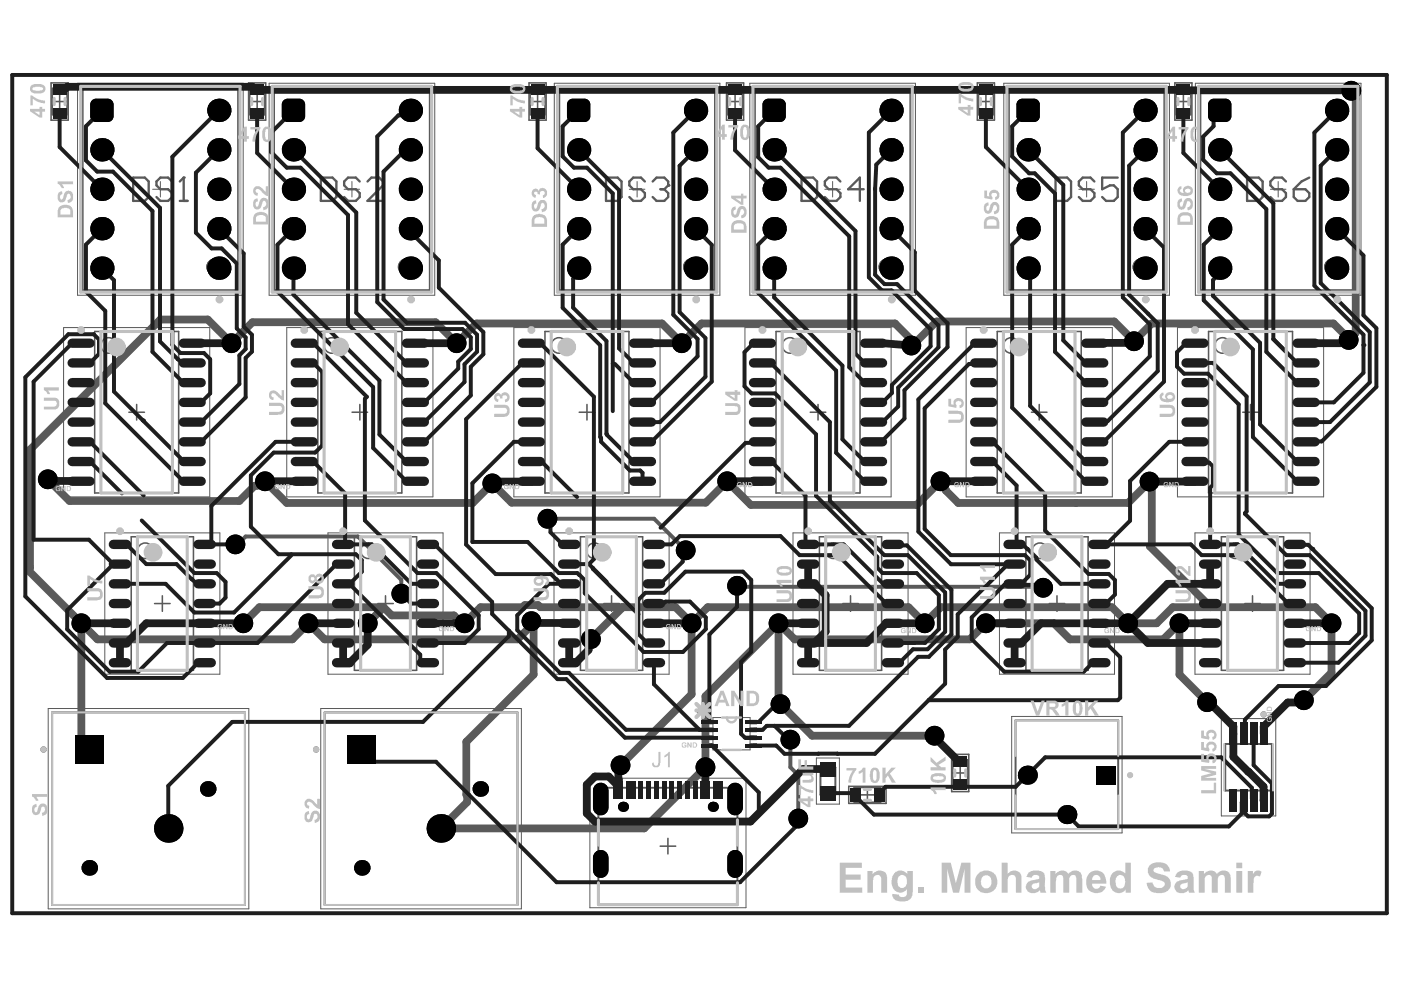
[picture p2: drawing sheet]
<svg xmlns="http://www.w3.org/2000/svg" width="297mm" height="210mm" viewBox="0 0 297 210" stroke-linecap="round" stroke-linejoin="round" font-family="sans-serif">
<g fill="none" stroke="#5a5a5a" stroke-width=".33">
<path d="M10.8 17.6h3.7v7.9h-3.7zM11.1 18.7h3.1v5.6h-3.1zM12.6 20v3.1M52.7 17.6h3.6v7.9h-3.6zM53 18.7h3.1v5.6h-3.1zM54.5 20v3.1M112.2 17.6h3.6v7.9h-3.6zM112.4 18.7h3.1v5.6h-3.1zM114 20v3.1M154 17.6h3.7v7.9h-3.7zM154.3 18.7h3.1v5.6h-3.1zM155.9 20v3.1"/>
<path d="M207.2 17.6h3.6v7.9h-3.6zM207.5 18.7h3.1v5.6h-3.1zM209 20v3.1M249.1 17.6h3.6v7.9h-3.6zM249.3 18.7h3.2v5.6h-3.2zM250.9 20v3.1M11.1 21.5h3.1M53 21.5h3.1M112.4 21.5h3.1M154.3 21.5h3.1M207.5 21.5h3.1M249.3 21.5h3.2"/>
<path d="M20.1 70.3h17.8v34.2h-17.8zM67.4 70.3h17.8v34.2h-17.8zM115.5 70.3h17.8v34.2h-17.8zM164.5 70.3h17.8v34.2h-17.8zM211.4 70.3h17.8v34.2h-17.8zM256.2 70.3h17.8v34.2h-17.8zM27.3 87.4h3.3M29 85.8v3.2M74.6 87.4h3.3M76.3 85.8v3.2M122.8 87.4h3.3M124.4 85.8v3.2"/>
<path d="M171.8 87.4h3.3M173.4 85.8v3.2M218.7 87.4h3.3M220.3 85.8v3.2M263.5 87.4h3.3M265.1 85.8v3.2M27.8 113.8h13.2v28.3h-13.2zM75.1 113.8h13.2v28.3h-13.2zM123.1 113.8h13.2v28.3h-13.2zM173.7 113.8h13.2v28.3h-13.2zM217.5 113.8h13.2v28.3h-13.2zM259 113.8h13.2v28.3h-13.2z"/>
<path d="M32.8 128h3.3M34.4 126.3v3.3M80.1 128h3.3M81.7 126.3v3.3M128 128h3.3M129.7 126.3v3.3M178.7 128h3.3M180.3 126.3v3.3M222.5 128h3.3M224.1 126.3v3.3M263.9 128h3.3M265.6 126.3v3.3"/>
<path d="M201.8 159.9h3.6v7.9h-3.6zM140 179.4h3.3M141.6 177.8v3.3M179.9 166.7h8v3.6h-8zM181.1 167h5.6v3.1h-5.6zM182.3 168.5h3.2M183.9 167v3.1M202 163.9h3.2M202 161.1h3.2v5.6h-3.2zM203.6 162.3v3.2"/>
</g>
<g fill="none" stroke="#5a5a5a" stroke-width=".21">
<path d="M13.5 69.5h31v35.8h-31zM60.8 69.5h31v35.8h-31zM108.9 69.5h31v35.8h-31zM157.9 69.5h31v35.8h-31zM204.8 69.5h31v35.8h-31zM249.6 69.5h31v35.8h-31zM22.2 113h24.4v29.9h-24.4zM69.5 113h24.4v29.9h-24.4zM117.5 113h24.4v29.9h-24.4zM168.1 113h24.4v29.9h-24.4zM211.9 113h24.4v29.9h-24.4zM253.4 113h24.4v29.9h-24.4z"/>
<path d="M10.2 150.2h42.6v42.5h-42.6zM68 150.2h42.5v42.5h-42.5zM151.2 152.1h7.8v6.9h-7.8zM151.2 152.7h-1.4v.8h1.4M151.2 154.3h-1.4v.9h1.4M151.2 156h-1.4v.8h1.4M151.2 157.7h-1.4v.7h1.4M159 152.7h1.4v.8h-1.4M159 154.3h1.4v.9h-1.4M159 156h1.4v.8h-1.4M159 157.7h1.4v.7h-1.4M214.5 151.9h23.4v24.7h-23.4z"/>
<path d="M258.9 152.4h11.6v20.6h-11.6zM173.1 160.7h4.9v9.8h-4.9z"/>
</g>
<path d="M11 151h40.9v40.9h-40.9zM68.8 151h40.9v40.9h-40.9zM215.3 152.7h21.8v23.1h-21.8zM259.8 157.7h9.9v9.9h-9.9zM173.9 162.7h3.2v5.8h-3.2z" fill="none" stroke="#5a5a5a" stroke-width=".42"/>
<path d="M147.7 150.3l.4 .3v-.6h.3v.6l.4-.3 .1 .4h-.4l.3 .4-.3 .2-.3-.4-.2 .4-.3-.2 .4-.3-.5-.2z" fill="#5a5a5a"/>
<g fill="none" stroke="#5a5a5a" stroke-width=".66">
<circle cx="9.2" cy="158.9" r=".33"/>
<circle cx="67" cy="158.9" r=".33"/>
<circle cx="267.9" cy="151.5" r=".33"/>
</g>
<g fill="none" stroke="#5a5a5a" stroke-width=".33">
<path d="M17.5 18.7h33v42.8h-33zM58.1 18.7h33v42.8h-33zM118.6 18.7h33v42.8h-33zM160 18.7h33v42.8h-33zM213.9 18.7h33v42.8h-33zM254.5 18.7h33v42.8h-33zM126.9 167h29.5v24.8h-29.5z"/>
<circle cx="45.5" cy="56.6" r="1.65"/>
<circle cx="86.2" cy="56.6" r="1.65"/>
<circle cx="146.6" cy="56.6" r="1.65"/>
<circle cx="188.1" cy="56.6" r="1.65"/>
<circle cx="241.9" cy="56.6" r="1.65"/>
<circle cx="282.5" cy="56.6" r="1.65"/>
<circle cx="23" cy="73.2" r="1.65"/>
<circle cx="70.4" cy="73.2" r="1.65"/>
<circle cx="118.5" cy="73.2" r="1.65"/>
<circle cx="167.5" cy="73.2" r="1.65"/>
<circle cx="214.4" cy="73.2" r="1.65"/>
<circle cx="259.2" cy="73.2" r="1.65"/>
<circle cx="30.8" cy="116.8" r="1.65"/>
<circle cx="78.1" cy="116.8" r="1.65"/>
<circle cx="126" cy="116.8" r="1.65"/>
<circle cx="176.7" cy="116.8" r="1.65"/>
<circle cx="220.5" cy="116.8" r="1.65"/>
<circle cx="261.9" cy="116.8" r="1.65"/>
</g>
<path d="M154.1 152.1a1 1 0 0 0 1 1 1 1 0 0 0 1-1" fill="none" stroke="#5a5a5a" stroke-width=".21"/>
<path d="M28.2 37.7h2.5l.8 .8v3.3l-.8 .8h-2.5zM36.5 38.5l-.9-.8h-1.6l-.8 .8v.8l.8 .8h1.6l.9 .8v.9l-.9 .8h-1.6l-.8-.8M38.9 37.7v4.9M38.1 42.6h1.7" fill="none" stroke="#5a5a5a" stroke-width=".5"/>
<circle cx="38.9" cy="37.7" r=".25" fill="#5a5a5a"/>
<path d="M38.9 37.7l-.8 .8M68 37.7h2.5l.8 .8v3.3l-.8 .8h-2.5zM76.3 38.5l-.9-.8h-1.6l-.8 .8v.8l.8 .8h1.6l.9 .8v.9l-.9 .8h-1.6l-.8-.8M77.9 38.5l.8-.8h1.7l.8 .8v.8l-3.3 3.3h3.3M128.5 37.7h2.5l.8 .8v3.3l-.8 .8h-2.5zM136.7 38.5l-.8-.8h-1.6l-.9 .8v.8l.9 .8h1.6l.8 .8v.9l-.8 .8h-1.6l-.9-.8M138.4 38.5l.8-.8h1.6l.9 .8v.8" fill="none" stroke="#5a5a5a" stroke-width=".5"/>
<circle cx="141.7" cy="39.3" r=".25" fill="#5a5a5a"/>
<g fill="none" stroke="#5a5a5a" stroke-width=".5">
<path d="M141.7 39.3l-.9 .8M169.9 37.7h2.5l.8 .8v3.3l-.8 .8h-2.5zM178.2 38.5l-.8-.8h-1.7l-.8 .8v.8l.8 .8h1.7l.8 .8v.9l-.8 .8h-1.7l-.8-.8M223.8 37.7h2.5l.8 .8v3.3l-.8 .8h-2.5zM232 38.5l-.8-.8h-1.6l-.9 .8v.8l.9 .8h1.6l.8 .8v.9l-.8 .8h-1.6l-.9-.8M237 37.7h-3.3v2.4l1.6-.8h.9l.8 .8v1.7l-.8 .8h-1.7l-.8-.8M264.4 37.7h2.5l.8 .8v3.3l-.8 .8h-2.5zM272.6 38.5l-.8-.8h-1.6l-.8 .8v.8l.8 .8h1.6l.8 .8v.9l-.8 .8h-1.6l-.8-.8M277.6 37.7l-1.7 .8-1.6 1.6M140 40.1h.8M140.8 40.1l.9 .8v.9l-.9 .8h-1.6l-.8-.8M183.1 40.1h-3.3l2.5-2.4v4.9"/>
<path d="M274.3 40.1h2.5l.8 .8v.9l-.8 .8h-1.7l-.8-.8z"/>
</g>
<g fill="none" stroke="#5a5a5a" stroke-width=".21">
<path d="M16.4 17.7h35.2v44.9h-35.2zM57.1 17.7h35.1v44.9h-35.1zM117.5 17.7h35.1v44.9h-35.1zM159 17.7h35.1v44.9h-35.1zM212.8 17.7h35.1v44.9h-35.1zM253.4 17.7h35.2v44.9h-35.2zM34 38.5v3.3M74.6 38.5v3.3M135.1 38.5v3.3M176.5 38.5v3.3M230.4 38.5v3.3M271 38.5v3.3"/>
<path d="M32.4 40.1h3.2M73 40.1h3.3M133.4 40.1h3.3M174.9 40.1h3.3M228.7 40.1h3.3M269.4 40.1h3.2M125.1 165h33.1v27.5h-33.1z"/>
</g>
<g fill="none" stroke="#5a5a5a" stroke-width=".33">
<path d="M17.5 18.7h33v42.8h-33zM58.1 18.7h33v42.8h-33zM118.6 18.7h33v42.8h-33zM160 18.7h33v42.8h-33zM213.9 18.7h33v42.8h-33zM254.5 18.7h33v42.8h-33zM126.9 167h29.5v24.8h-29.5z"/>
<circle cx="45.5" cy="56.6" r="1.65"/>
<circle cx="86.2" cy="56.6" r="1.65"/>
<circle cx="146.6" cy="56.6" r="1.65"/>
<circle cx="188.1" cy="56.6" r="1.65"/>
<circle cx="241.9" cy="56.6" r="1.65"/>
<circle cx="282.5" cy="56.6" r="1.65"/>
</g>
<g fill="none" stroke="#5a5a5a" stroke-width="1.6">
<path d="M286.5 19.2v.7l.9 1v49.7l-1.3 1.3M193.8 72.6l-4-4h-41.1l-4.2 4.2-4.1-4.2h-39.4l-4.2 4.2-4.4-4.5h-38.9l-4.4 4.5-5-5.1h-10.1l-27.6 27.6v25.1l-.5 .5 11.4 11.2M193.8 72.6l-.6 .7M285.9 72.1v-.3l-3.2-3.2h-38.5l-3.8 3.7-4.2-4.1h-37.6l-4.5 4.4h-.3M10.1 101.6l4.6 4.6h36l3.3-3.2h.6l.9-1M56.2 102l4.6 4.6h39.4l4.2-4.1 4.1 4.1h41.1l4.6-4.6 5 5.1h35.2l5-5.1v.7l3.8 3.9h36l4.5-4.5 .5 .5v12.8l-.4 .4 12.9 12.9M228.1 106.6h-.1M17.3 132.1l3.4 3.5h41.3l3.4-3.5 3.4 3.5h40.9l3.4-3.5v10.9l-14.2 14.3v11.2l.2 .2v1.4l-5.6 5.5h43.1l13-12.9v-15.1l15.5-15.5M17.3 132.1v25.1l1.6 1.7M81.3 128.7h-26.3l-3.4 3.4M81.3 128.7l1.8 1.8h13.1l1.7 1.6h.6l3.4-3.4h8.9l.5-.4h2.8l.4 .4h28.7l3.4 3.4M81.3 128.7l-3.3 3.4"/>
<path d="M112.7 131.7l.4 .5M132 128.7l-6.7 6.8M146.6 132.1l3.5-3.4h42.5l3.4 3.4 3.5-3.4h36.3l3.4 3.4h6l3.4-3.4h30.3l3.4 3.4v10.5l-5.9 5.9M146.6 132.1v15.1l-15 15.1M165.1 132.1l3.4 3.5h37.1l3.4-3.5h14.4l3.5 3.5h19.8l3.4-3.5v10.9l5.8 5.9M165.1 132.1v16.8l7.1 7.1h25.9"/>
</g>
<path d="M49.9 115.4h.5l1.7-1.7h23.8l9.2 9.2v3M116.1 110h22.6l6.7 6.7M156.3 124.2l.2 .2h64.5l.2 .2M167.6 156.8v5.9l1.6 1.7v9.2" fill="none" stroke="#5a5a5a" stroke-width=".84"/>
<g fill="#000">
<path d="M19.4 21.4l.6-.4 .4-.1v1.3h-1.3zM19.1 24.6h1.3v1.3a1.24 1.24 0 0 1-1.3-1.3zM22.8 20.9a1.24 1.24 0 0 1 1.3 1.3h-1.3zM22.8 24.6h1.3a1.23 1.23 0 0 1-1.3 1.3zM60 21.4l.6-.4 .4-.1v1.3h-1.3zM59.7 24.6h1.3v1.3a1.24 1.24 0 0 1-1.3-1.3zM63.5 20.9a1.24 1.24 0 0 1 1.2 1.3h-1.2zM63.5 24.6h1.2a1.23 1.23 0 0 1-1.2 1.3zM120.4 21.4l.7-.4 .3-.1v1.3h-1.2zM120.2 24.6h1.2v1.3a1.24 1.24 0 0 1-1.2-1.3zM123.9 20.9a1.24 1.24 0 0 1 1.3 1.3h-1.3zM123.9 24.6h1.3a1.23 1.23 0 0 1-1.3 1.3z"/>
<path d="M161.9 21.4l.6-.4 .4-.1v1.3h-1.2zM161.7 24.6h1.2v1.3a1.24 1.24 0 0 1-1.2-1.3zM165.4 20.9a1.24 1.24 0 0 1 1.2 1.3h-1.2zM165.4 24.6h1.2a1.23 1.23 0 0 1-1.2 1.3zM215.8 21.4l.6-.4 .3-.1v1.3h-1.2zM215.5 24.6h1.2v1.3a1.24 1.24 0 0 1-1.2-1.3zM219.2 20.9a1.24 1.24 0 0 1 1.3 1.3h-1.3zM219.2 24.6h1.3a1.23 1.23 0 0 1-1.3 1.3zM256.4 21.4l.6-.4 .4-.1v1.3h-1.3zM256.1 24.6h1.3v1.3a1.24 1.24 0 0 1-1.3-1.3zM259.8 20.9a1.24 1.24 0 0 1 1.3 1.3h-1.3zM259.8 24.6h1.3a1.23 1.23 0 0 1-1.3 1.3z"/>
<circle cx="286.5" cy="19.2" r="2.09"/>
<circle cx="21.6" cy="31.8" r="2.48"/>
<circle cx="46.4" cy="23.4" r="2.48"/>
<circle cx="46.4" cy="31.8" r="2.48"/>
<circle cx="62.2" cy="31.8" r="2.48"/>
<circle cx="87" cy="23.4" r="2.48"/>
<circle cx="87" cy="31.8" r="2.48"/>
<circle cx="122.7" cy="31.8" r="2.48"/>
<circle cx="147.5" cy="31.8" r="2.48"/>
<circle cx="147.5" cy="23.4" r="2.48"/>
<circle cx="164.1" cy="31.8" r="2.48"/>
<circle cx="188.9" cy="23.4" r="2.48"/>
<circle cx="188.9" cy="31.8" r="2.48"/>
<circle cx="218" cy="31.8" r="2.48"/>
<circle cx="242.8" cy="31.8" r="2.48"/>
<circle cx="242.8" cy="23.4" r="2.48"/>
<circle cx="258.6" cy="31.8" r="2.48"/>
<circle cx="283.4" cy="31.8" r="2.48"/>
<circle cx="283.4" cy="23.4" r="2.48"/>
<circle cx="21.6" cy="56.9" r="2.48"/>
<circle cx="21.6" cy="40.1" r="2.48"/>
<circle cx="21.6" cy="48.5" r="2.48"/>
<circle cx="46.4" cy="56.9" r="2.48"/>
<circle cx="46.4" cy="40.1" r="2.48"/>
<circle cx="46.4" cy="48.5" r="2.48"/>
<circle cx="62.2" cy="56.9" r="2.48"/>
<circle cx="62.2" cy="48.5" r="2.48"/>
<circle cx="62.2" cy="40.1" r="2.48"/>
<circle cx="87" cy="56.9" r="2.48"/>
<circle cx="87" cy="48.5" r="2.48"/>
<circle cx="87" cy="40.1" r="2.48"/>
<circle cx="122.7" cy="48.5" r="2.48"/>
<circle cx="122.7" cy="56.9" r="2.48"/>
<circle cx="122.7" cy="40.1" r="2.48"/>
<circle cx="147.5" cy="40.1" r="2.48"/>
<circle cx="147.5" cy="56.9" r="2.48"/>
<circle cx="147.5" cy="48.5" r="2.48"/>
<circle cx="164.1" cy="56.9" r="2.48"/>
<circle cx="164.1" cy="40.1" r="2.48"/>
<circle cx="164.1" cy="48.5" r="2.48"/>
<circle cx="188.9" cy="40.1" r="2.48"/>
<circle cx="188.9" cy="56.9" r="2.48"/>
<circle cx="188.9" cy="48.5" r="2.48"/>
<circle cx="218" cy="56.9" r="2.48"/>
<circle cx="218" cy="48.5" r="2.48"/>
<circle cx="218" cy="40.1" r="2.48"/>
<circle cx="242.8" cy="48.5" r="2.48"/>
<circle cx="242.8" cy="40.1" r="2.48"/>
<circle cx="242.8" cy="56.9" r="2.48"/>
<circle cx="258.6" cy="56.9" r="2.48"/>
<circle cx="258.6" cy="48.5" r="2.48"/>
<circle cx="258.6" cy="40.1" r="2.48"/>
<circle cx="283.4" cy="40.1" r="2.48"/>
<circle cx="283.4" cy="48.5" r="2.48"/>
<circle cx="283.4" cy="56.9" r="2.48"/>
<circle cx="49.1" cy="72.8" r="2.09"/>
<circle cx="96.8" cy="72.8" r="2.09"/>
<circle cx="144.5" cy="72.8" r="2.09"/>
<circle cx="193.2" cy="73.3" r="2.09"/>
<circle cx="240.4" cy="72.3" r="2.09"/>
<circle cx="285.9" cy="72.1" r="2.09"/>
<circle cx="10.1" cy="101.6" r="2.09"/>
<circle cx="49.9" cy="115.4" r="2.09"/>
<circle cx="56.2" cy="102" r="2.09"/>
<circle cx="104.4" cy="102.5" r="2.09"/>
<circle cx="116.1" cy="110" r="2.09"/>
<circle cx="145.4" cy="116.7" r="2.09"/>
<circle cx="154.2" cy="102" r="2.09"/>
<circle cx="199.4" cy="102" r="2.09"/>
<circle cx="243.7" cy="102.1" r="2.09"/>
<circle cx="17.3" cy="132.2" r="2.09"/>
<circle cx="51.6" cy="132.2" r="2.09"/>
<circle cx="65.4" cy="132.2" r="2.09"/>
<circle cx="78" cy="132.2" r="2.09"/>
<circle cx="85.1" cy="125.9" r="2.09"/>
<circle cx="98.5" cy="132.2" r="2.09"/>
<circle cx="112.7" cy="131.7" r="2.09"/>
<circle cx="125.3" cy="135.5" r="2.09"/>
<circle cx="146.6" cy="132.2" r="2.09"/>
<circle cx="156.3" cy="124.2" r="2.09"/>
<circle cx="165.1" cy="132.2" r="2.09"/>
<circle cx="196" cy="132.2" r="2.09"/>
<circle cx="209" cy="132.2" r="2.09"/>
<circle cx="221.2" cy="124.6" r="2.09"/>
<circle cx="239.2" cy="132.2" r="2.09"/>
<circle cx="250.1" cy="132.2" r="2.09"/>
<circle cx="282.3" cy="132.2" r="2.09"/>
<circle cx="165.5" cy="149.3" r="2.09"/>
<circle cx="167.6" cy="156.8" r="2.09"/>
<circle cx="198.1" cy="156" r="2.09"/>
<circle cx="255.9" cy="148.9" r="2.09"/>
<circle cx="276.4" cy="148.5" r="2.09"/>
<circle cx="35.7" cy="175.6" r="3"/>
<circle cx="44.1" cy="167.3" r="1.65"/>
<circle cx="93.5" cy="175.6" r="3"/>
<circle cx="101.8" cy="167.3" r="1.65"/>
<circle cx="131.6" cy="162.3" r="2.09"/>
<circle cx="132.1" cy="171.1" r="1.07"/>
<circle cx="149.6" cy="162.7" r="2.09"/>
<circle cx="151.1" cy="171.1" r="1.07"/>
<circle cx="169.3" cy="173.6" r="2.09"/>
<circle cx="217.8" cy="164.4" r="2.02"/>
<circle cx="226.2" cy="172.7" r="2.02"/>
<circle cx="18.9" cy="184" r="1.65"/>
<circle cx="76.7" cy="184" r="1.65"/>
</g>
<g fill="#000">
<path d="M19.1 22.2l1.3-1.3h2.4l1.3 1.3v2.4l-1.3 1.3h-2.4l-1.3-1.3z" fill-rule="evenodd"/>
<path d="M59.7 22.2l1.3-1.3h2.5l1.2 1.3v2.4l-1.2 1.3h-2.5l-1.3-1.3z" fill-rule="evenodd"/>
<path d="M120.2 22.2l1.2-1.3h2.5l1.3 1.3v2.4l-1.3 1.3h-2.5l-1.2-1.3z" fill-rule="evenodd"/>
<path d="M161.7 22.2l1.2-1.3h2.5l1.2 1.3v2.4l-1.2 1.3h-2.5l-1.2-1.3z" fill-rule="evenodd"/>
<path d="M215.5 22.2l1.2-1.3h2.5l1.3 1.3v2.4l-1.3 1.3h-2.5l-1.2-1.3z" fill-rule="evenodd"/>
<path d="M256.1 22.2l1.3-1.3h2.4l1.3 1.3v2.4l-1.3 1.3h-2.4l-1.3-1.3z" fill-rule="evenodd"/>
<path d="M15.9 155.9h6v6h-6z" fill-rule="evenodd"/>
<path d="M73.7 155.9h6v6h-6z" fill-rule="evenodd"/>
<path d="M232.6 162.3h4v4.1h-4z" fill-rule="evenodd"/>
</g>
<path d="M127.4 167.6v3.6M155.9 167.6v3.6M127.4 181.9v2.6M155.9 181.9v2.6" fill="none" stroke="#000" stroke-width="3.3"/>
<path d="M243.7 102.1h9.6M256.6 119.6v4.2M120.7 136.3v4.2M124.8 137.8l-2.7 2.7M209 132.1h6.1M233.1 132.1h6.1M131.6 162.3l-.5 .4M149.5 167.5h.1" fill="none" stroke="#1e1e1e" stroke-width="1.6"/>
<path d="M294 15.9v177.7M253.6 98.1h2.8M279.6 121.5l8.6 8.6" fill="none" stroke="#1e1e1e" stroke-width=".84"/>
<circle cx="278.2" cy="116.4" r=".42" fill="#1e1e1e"/>
<g fill="none" stroke="#1e1e1e" stroke-width="1.6">
<path d="M13 18.7l-.4 .4M250.9 19.1l35.6 .1M185.2 72.8h1.9M240.4 72.3l-.3 .4-8 .1M285.3 72.1h.6M10.1 101.6l.4 .4h7.1M56.2 102h8.3M112.7 102l-7.9 .1-.4 .4M154.2 102h7.4M171.3 119.6v4.2h1.4l2.4 2.4v7.7l-2.4 2.4h-1.4v4.2M199.4 102h9.1M253.4 102l-.1 .1"/>
<path d="M17.3 132.1h8.1M51.6 132.1h-20.6l-4.2 4.2h-1.4v4.2M65.4 132.1h7.4M78 132.2v4.5l-3.8 3.8h-1.4v-4.2M78 132.1v.1M112.7 131.7l.4 .4h7.6M120.7 136.3h1.4M125.3 135.5l-.5 .5v1.8M138.6 132.1h8M165.1 132.1h6.2M189.3 132.1h6.7M233.1 132.1h-12.4l-4.2 4.2h-1.4v4.2"/>
<path d="M250.1 132.1h6.5M256.6 123.8h-9l-8.4 8.3 4.2 4.2h13.2M274.5 132.1h7.8M120.7 140.5h1.4M198.1 156v.3l5.2 5.1h.6l.3-.3M255.9 148.9h.4l5.2 5.1v6.5l6.4 6.3v3M276.4 148.5l-.4 .4h-3l-5.1 5.1v1.6M131.1 162.7v3.9M131.2 165.3v2.1M149.6 162.7l-.1 4.8M175.4 163.1h-5.1l-11.2 11.1h-33l-1.7-1.8v-6l1.7-1.8h3l2.1 2.2"/>
</g>
<g fill="none" stroke="#1e1e1e" stroke-width=".84">
<path d="M294 15.9h-291.4v177.7h291.4M18.2 26.8v7.2M46.4 23.4l-9.9 9.8M85.9 23.4h1.1M122.7 31.8l8.5 8.5M124.4 35.5l5.5 5.5M147.5 31.8l-3.4 3.3M163 35.5h2.5M250.9 32.4l7.7 7.7M257.3 26.8l-2.2 2.2M278.7 28.1v32.5M280 35.1v24.9"/>
<path d="M24.2 59.4v23.6M150.9 51.9v29M160.7 51.9v10.2M184.2 58.8l2.8 2.8M218.4 57.3v28.8M246.8 52.5v28.4l-12.8 12.8M258.6 56.9v1.1M268.5 44.3v30.3M283.4 48.5l5.7 5.7M21 72v3M22.3 65.9v19.6l16.6 16.5M53.4 74.6l-1.3 1.3"/>
<path d="M73.8 68.7l12.4 12.4M112.7 72.8h1.9l11.3 11.3M112.7 76.9h-1.9l-12 12v26.6M144.1 66.2l5.5 5.5M147.9 71.9v3.7M177.3 78.6v17.4M178.6 77.5v15.6M187.5 60.2h2.7l.2 .2M205.5 77.2l-9.5 9.4v25.6l5.6 5.5M206.7 72.8h1.8M208.5 76.9l-.2 .3M243.8 68.8v6.8"/>
<path d="M253.4 72.8h-1.9l-1.9 1.9v3l1.4 1.5h5.1M257.2 76.9l7.1 7.2M265.6 74.1v18.6M270 71.9l5 5M290.4 70.4v10.7M79.1 82.1v12.9M80.4 80.7v11.4M112.7 93.7h-3.7l-8.8 8.8M112.7 97.9h2.1l7.6 7.5M127.4 92.9v.8M128.6 92h.1M161.6 93.7l-.2 .2h-3.3l-18.1 18"/>
<path d="M185.2 85.3h1.9M185.2 93.7h1.6M189.1 81.6v1.7M190.4 86.2l-3.3 3.3M191.8 82.7v6.1M194.7 84.7v28M208.5 97.9h1.9l5.1 5v12.1l-.4 .4h1.7l3 2.9v.4l5.1 5.1h8.2M208.5 93.7h1.9l11.2 11.1v7.7M253.4 93.7h-5.5l-8.3 8.3v8.4M253.4 97.9l.2 .2M256.4 98.1l.7 .8v3.9M291.8 82l-11.6 11.6"/>
<path d="M43.9 115.4h6M90.7 115.4h1.4M100.2 114.9h11.7l6.6 6.6h3.9l1.6 1.5v2.8l12.5 12.4h8.3l4.8-4.8v-2.5l-3.3-3.4h-5.2l-.2 .2h-2l-.3 .3M116.7 110.6v2.3l2.6 2.5h1.4M120.7 119.6h4.2M124.9 119.6l3.7 3.8M125.9 118.6l-1 1M138.6 115.4h3.8l1.7-1.7h21.4l4 4h8.1l10.3 10.3h1.4M139.6 114.9l-.5 .5M145.4 116.7l-.7 .6v1.8l-4.7 4.7h-1.4M178.9 115.4l8.4 8.4M213.3 120l-10.2 10.3"/>
<path d="M213.4 119.6h-11.8M218.4 118.8v3.1l-1.9 1.9h-1.4M233.1 115.4h1.5M252.5 115.4l2.3 2.3h8.1l10.2 10.3h1.4M256.6 103.4v12h5.9l8.3 8.4h3.7M262.6 113.3l8.2 8.2h8.8M264.3 108.5l-.3 .4M272.7 117.7h5l11.8 11.8M274.5 115.4l2.9 .1 .8 .9M14.2 133.4l9 9M104.3 127.6v2.6l13.9 13.8h1.9l12.4 12.4h17.9M105.1 121.7h11.7l2.2 2.1"/>
<path d="M120.7 123.8h-4.3l-6.7 6.7v3.1l9 9.1h1.9l12.1 12M125.7 120.4v.2l9.6 9.6M138.6 136.3h-1.4l-1.9-1.9v-7.2l1.5-1.5h4l4.5-4.5h12.2l1.8 1.8v15.2l-2.2 2.1v15.3l.8 .8h1.9M156.3 124.2v4.5l-5.9 5.8v18.6M186 120.4l1.1 1.1h7.2M193.8 136.3h.1M194.7 139.3h2.2M200.4 137.7v7.3l-14.9 14.8h-19.2l-1.7-1.7h-4.8M200.4 125.6v8.3M201.7 125.1v9.4M215.1 123.8l-.2 .2h-2l-6.9 6.9v4.6l6.9 6.9h16.9l1.9-1.9h1.4M215.1 123.8l.2 .2"/>
<path d="M220.6 124l.6 .6M230.8 121.7h4.3l1.3 1.3v3.1l-1.9 1.9h-1.4M233.1 136.3h1.4l3 3v8.7l-.5 .5h-40.1M288.2 130.1v4.1l-2.1 2.1M290.8 129v6.8l-9.7 9.7h-10M49.2 153.1h40.5M76.7 158.9l2.6 2.6h13.1l25.6 25.6h38.9l11.7-11.7v-1.2l.6-.6M159.8 154.7h1.9l.8-.8h1.7l3 2.9h.4M173.5 159.8h.1M177.5 159.8h.1M189.3 140.5h1.4M263.9 152.6v2.7l-.3 .3"/>
<path d="M265.8 155.6v6.6l3.9 3.9v6.4l-.6 .6h-4.5l-.6-.6v-2.4l-.4-.3-.3 .3v2.4l-2.8 2.7h-31.8l-2.5-2.5h-40.9l-3.9-3.8M175.5 168.2h5.6l.3 .3M259 160.6h-37.4l-6.3 6.2h-27.5l-1.4 1.4v.3M265.4 167v2.4l.4 .4"/>
</g>
<path d="M150.4 158.1h.5l10 9.9v4.3M165.5 149.3h-.9l-3.7 3.7" fill="none" stroke="#1e1e1e" stroke-width=".82"/>
<circle cx="30.3" cy="89.2" r=".42" fill="#1e1e1e"/>
<g fill="none" stroke="#1e1e1e" stroke-width=".84">
<path d="M12.6 24v7.2l9 8.9M18.2 34l2.4 2.4h3.4l8.3 8.3v29.9l6.6 6.5h1.9M21.6 23.4l-3.4 3.4M36.5 33.2v39.9M46.4 31.8l-4.9 4.8v12.7l3.4 3.4h2.1M54.5 32.4l7.7 7.7M62.2 23.4l-4.8 4.8v4l3.4 3.3h2.9l10.1 10.1v23.1M62.2 31.8l13.3 13.3M85.9 23.4l-1.1 1.1h-.3l-4.5 4.4v35.2M87 31.8h-1.1l-4.6 4.6v27.1l5 4.9h12.3l2.5 2.6v3.6l-2.6 2.6v3.8l-8.5 8.5h-1.9M114 24v7.4l8.7 8.7M122.7 23.4l-3.4 3.4v6.4l2.4 2.3h2.7"/>
<path d="M147.5 23.4l-4.7 4.7v38.6M155.9 24v7.9M184.2 28.1v30.7M188.9 31.8l-3.1 3.1M219.4 36.7l4.3 4.3M255.1 29v4.9M257.3 24.7v2.1M21.6 48.5l-3.4 3.4v9.9M21.6 56.9l2.6 2.5M46.4 48.5l5.3 5.2v15.5M62.2 48.5l-3.4 3.4v9.9l20.3 20.3M87 48.5v.7l6 6v5.8"/>
<path d="M122.7 48.5l-3.4 3.4v13.4l8 7.9v19.5l.1 .2M129.9 41v46.2M131.2 40.3v33.6l3.1 3h1.9M147.5 48.5l3.4 3.4M164.1 56.9v6.2M17.2 72.8h-1.9l-8.2 8.1v33.5h11.8M21 75l-1.9 1.9h-1.9M21 72l-1.1-1.1h-5.4l-9.1 9.1M37.7 76.2l.9 .7h2.2M38.3 74.9h5l1.3 1.3v7.2l-1.9 1.9h-1.9M50.2 69.6l1.9 1.9v2.5l-1.4 1.3v6.1l-8 8.1h-1.9M52.1 75.9v8.4l-9.4 9.4h-1.9"/>
<path d="M53.4 71v3.6M62.2 62.5l18.2 18.2M64.5 72.8h1.9l11.4 11.3M64.5 76.9h1.9l1.9 1.9v15.7l-1.5 1.5h-8.8l-4.8 4.8v10.9l5.8 5.8M75.5 66.3l10.7 10.6h1.9M99.8 71.5v2.5l-2.6 2.7v1.4l-7.2 7.2h-1.9M102.5 70.4v4.7l-2.7 2.7v6l-9.8 9.9h-1.9M121.5 65.2l7.1 7.1v19.7M130.3 77.1l4 4h1.9M147.9 75.6l-9.8 9.7h-1.9M149.6 71.7v8.2l-9.7 9.6h-3.7M187 61.6h2"/>
<path d="M190.4 60.4l8.6 8.6M200.9 68.5v5.1M206.7 72.8l-12 11.9M17.2 97.9h1.9l6.8 6.7M17.2 93.7h1.9l11.4 11.3M24.2 83l14.8 14.9M64.5 97.9h1.9l6.8 6.7M64.5 93.7h-6.1l-13.6 13.6v7.6l-.5 .5M79.1 95l7.1 7h1.9M80.4 92.1l5.8 5.8h1.9M86.2 81.1h1.9M128.6 92v.2"/>
<path d="M133.5 99.8h2.2l.5 .4v1.8M134.3 97.9h1.9M150.9 80.9l-12.8 12.8h-1.9M157.9 81.9l1.4 1.5M161.6 97.9h1.9l7.3 7.2v9.8l.5 .5M177.3 96l6 6M191.8 88.8l-5 4.9M232.3 89.3h2.6M262.6 85.7v27.6M24 119.6l-9.8 9.8v4M25.4 115.4h1.4l4.2 4.2h6.4l4.3 4.2h1.7M30 110.4l11.2 11.1h4.8l1.8 1.9v3.3l-1.2 1.3h-3.2"/>
<path d="M38.9 102h1.9M61.8 117.7l-12.2 12.2h-8.4l-6.1-6.1h-9.7M71.3 119.6h1.5M72.8 115.4h6.1l8.3 8.4h3.5M75.5 117.5l1.2 1.3v2.4l-2.5 2.6h-1.4M77.4 110.4l11.1 11.1M92.1 115.4l12.2 12.2M98.8 115.5l6.3 6.2M100.2 102.5v12.4M116.1 110l.6 .6M173 105.1l13 13v2.3M175.9 106.2l11.6 11.5"/>
<path d="M189.3 115.4l.2 .2h2.8l9.4 9.5M201.6 117.7h15.7M278.2 116.4l12.6 12.6M5.4 126.4l17.3 17.3h16.1l3.2-3.2h1.4M43.4 136.3h-8l-6.1 6.1h-6.1M74.1 123.8l15 15v1.2l.5 .5h1.1M85.1 125.9l2.1 2.1h3.5M101.5 133.4l-3 2.9h-7.8M107.9 133.7v1.2l-18.2 18.2M189.1 123.6l.2 .2h-2M193.6 137.7h3.1M194.3 121.5l4.8 4.7"/>
<path d="M194.7 139.3l-14.7 14.6M199.1 133.4l-3 2.9h-6.8M201.7 134.5l-4.8 4.8M274.5 136.3h11.6M289.5 129.5v5.3l-5.7 5.7h-9.3M49.2 153.1l-13.5 13.5v9M271.1 145.5l-7.2 7.1M259 160.6l6.4 6.4"/>
</g>
<path d="M13.9 18.7l.4-.3h39.2l.7 .7h59.8M209 19.1h41.9M41.2 72.8h7.9M187.1 72.8l6.1 .5M276.9 72.8h7.6M90.7 132.1h7.8M189.3 132.1h-1.4l-4.2 4.2M171.3 140.5h1.4" fill="none" stroke="#1e1e1e" stroke-width="1.6"/>
<circle cx="197.3" cy="135.2" r=".42" fill="#1e1e1e"/>
<g fill="none" stroke="#1e1e1e" stroke-width=".84">
<path d="M21.6 31.8l12.3 12.3v28.3l3.8 3.8M54.5 24v8.4M144.1 35.1v31.1M155.9 31.9l8.2 8.2M164.1 31.8l17.3 17.2v26l1.9 1.9h1.9M164.1 23.4l-3.4 3.4v6.5l2.3 2.2M165.5 35.5l14.5 14.6v27.8l3.3 3.2h1.9M185.8 34.9l-.3 5.1M188.9 23.4l-4.7 4.7M209 24v7.2l9 8.9M218 31.8l7.4 7.4v33l4.8 4.7h1.9M218 23.4l-3.4 3.4v6.4l3.6 3.5h1.2"/>
<path d="M242.8 31.8l-3.4 3.3v27.4l6.1 6.1v10.1l-10.6 10.6M242.8 23.4l-4.7 4.7v34.9l5.7 5.8M250.9 24v8.4M255.1 33.9l2.9 2.8h2.9l7.6 7.6M258.6 31.8l11.4 11.3v28.8M258.6 23.4l-1.3 1.3M283.4 31.8l-3.4 3.3M283.4 23.4l-4.7 4.7M47 52.7l3.2 3.2v13.7M75.5 45.1v21.2M122.7 56.9v1.1l-1.2 1.1v6.1M164.1 48.5l-3.4 3.4"/>
<path d="M185.5 40.1v18.2l2 1.9M188.9 48.5l5.1 5v8.1l6.9 6.9M218 48.5l-3.4 3.4v34.5l15.6 15.6h1.9M218 56.9l.4 .4M223.7 41v33.6l6.5 6.5h1.9M242.8 48.5l4 4M258.6 58l-1.4 1.4v3.3l10 10v17.3l7.8 7.9h1.9M258.6 48.5l-3.4 3.4v11.8l10.4 10.4M289.1 54.2v12.6l2.7 2.8v12.4M5.4 80v46.4M18.2 61.8l4.1 4.1M36.5 73.1l1.8 1.8"/>
<path d="M51.7 69.2l1.7 1.8M80 64.1l5.7 5.7h12.4l1.7 1.7M93 61l9.5 9.4M142.8 66.7l5.1 5.2M160.7 62.1l16.6 16.5M161.6 72.8h-1.8l-1.9 1.9v7.2M161.6 76.9h1.8l12.5 12.6v16.7M164.1 63.1l14.5 14.4M189 61.6l8.3 8.2v3.6l-8.2 8.2M199 69v4.6l-8.6 8.6v4M200.9 73.6l-9.1 9.1M205.5 77.2h2.8"/>
<path d="M243.8 75.6l-9.8 9.7h-1.9M253.4 76.9h3.8M256.1 79.2l6.5 6.5M268.5 74.6l6.5 6.5h1.9M275 76.9h1.9M278.7 60.6l10.4 10.4v8l-6.3 6.3h-5.9M280 60l10.4 10.4M39 97.9h1.8M77.8 84.1l-.4 .5v25.8M125.9 84.1v34.5M127.4 93.7l6.1 6.1M128.6 92.2l5.7 5.7"/>
<path d="M159.3 83.4h5l8.7 8.7v13M178.6 93.1l4.7 4.8h1.9M185.2 89.5h1.9M186.8 93.7h.3M189.1 83.3l-2 2M218.4 86.1l11.8 11.8h1.9M232.1 93.7h1.9M232.3 89.3l-.2 .2M264.3 84.1v24.4M265.6 92.7l9.4 9.3h1.9M277 93.6h3.2M290.4 81.1l-8.4 8.4h-5.1"/>
<path d="M18.9 114.4l5.1 5.2h1.4M59 117.5h16.5M71.3 119.6l-16.7 16.7h-11.2M73.2 104.6v10.4l-.4 .4M171.3 115.4h7.6M183.3 102h1.9M187.5 117.7h5l7.9 7.9M194.7 112.7l6.9 6.9M213.4 119.6h1.7M217.3 117.7l1.1 1.1M221.6 112.5l9.2 9.2M239.6 110.4l-5 5h17.9"/>
<path d="M257.1 102.8l-.5 .6M264 108.9l8.7 8.8M88.5 121.5h4l9 9v2.9M193.6 137.7l-2.9 2.8M199.1 126.2v7.2M200.4 133.9l-3.7 3.8M203.1 130.3v4.7l-2.7 2.7M215.3 124h5.3M132.7 154.7h17.7M138.6 140.5v4.6l9.7 9.6M164.2 153.9h15.8"/>
</g>
<path d="M13 18.7h.9M114 19.1h95M88.1 72.8h8.7M136.2 72.8h8.3M285.3 72.1l-.8 .7M172.7 136.3h11" fill="none" stroke="#1e1e1e" stroke-width="1.6"/>
<circle cx="289.1" cy="73.2" r=".42" fill="#1e1e1e"/>
<path d="M185.5 40v.1M62.2 56.9v5.6M185.5 40.1h.1M277 93.6l-.1 .1" fill="none" stroke="#1e1e1e" stroke-width=".84"/>
<g fill="#000">
<path d="M19.4 21.4l.6-.4 .4-.1v1.3h-1.3zM19.1 24.6h1.3v1.3a1.24 1.24 0 0 1-1.3-1.3zM22.8 20.9a1.24 1.24 0 0 1 1.3 1.3h-1.3zM22.8 24.6h1.3a1.23 1.23 0 0 1-1.3 1.3zM60 21.4l.6-.4 .4-.1v1.3h-1.3zM59.7 24.6h1.3v1.3a1.24 1.24 0 0 1-1.3-1.3zM63.5 20.9a1.24 1.24 0 0 1 1.2 1.3h-1.2zM63.5 24.6h1.2a1.23 1.23 0 0 1-1.2 1.3zM120.4 21.4l.7-.4 .3-.1v1.3h-1.2zM120.2 24.6h1.2v1.3a1.24 1.24 0 0 1-1.2-1.3zM123.9 20.9a1.24 1.24 0 0 1 1.3 1.3h-1.3zM123.9 24.6h1.3a1.23 1.23 0 0 1-1.3 1.3z"/>
<path d="M161.9 21.4l.6-.4 .4-.1v1.3h-1.2zM161.7 24.6h1.2v1.3a1.24 1.24 0 0 1-1.2-1.3zM165.4 20.9a1.24 1.24 0 0 1 1.2 1.3h-1.2zM165.4 24.6h1.2a1.23 1.23 0 0 1-1.2 1.3zM215.8 21.4l.6-.4 .3-.1v1.3h-1.2zM215.5 24.6h1.2v1.3a1.24 1.24 0 0 1-1.2-1.3zM219.2 20.9a1.24 1.24 0 0 1 1.3 1.3h-1.3zM219.2 24.6h1.3a1.23 1.23 0 0 1-1.3 1.3zM256.4 21.4l.6-.4 .4-.1v1.3h-1.3zM256.1 24.6h1.3v1.3a1.24 1.24 0 0 1-1.3-1.3zM259.8 20.9a1.24 1.24 0 0 1 1.3 1.3h-1.3zM259.8 24.6h1.3a1.23 1.23 0 0 1-1.3 1.3z"/>
<circle cx="286.5" cy="19.2" r="2.09"/>
<circle cx="21.6" cy="31.8" r="2.48"/>
<circle cx="46.4" cy="23.4" r="2.48"/>
<circle cx="46.4" cy="31.8" r="2.48"/>
<circle cx="62.2" cy="31.8" r="2.48"/>
<circle cx="87" cy="23.4" r="2.48"/>
<circle cx="87" cy="31.8" r="2.48"/>
<circle cx="122.7" cy="31.8" r="2.48"/>
<circle cx="147.5" cy="31.8" r="2.48"/>
<circle cx="147.5" cy="23.4" r="2.48"/>
<circle cx="164.1" cy="31.8" r="2.48"/>
<circle cx="188.9" cy="23.4" r="2.48"/>
<circle cx="188.9" cy="31.8" r="2.48"/>
<circle cx="218" cy="31.8" r="2.48"/>
<circle cx="242.8" cy="31.8" r="2.48"/>
<circle cx="242.8" cy="23.4" r="2.48"/>
<circle cx="258.6" cy="31.8" r="2.48"/>
<circle cx="283.4" cy="31.8" r="2.48"/>
<circle cx="283.4" cy="23.4" r="2.48"/>
<circle cx="21.6" cy="56.9" r="2.48"/>
<circle cx="21.6" cy="40.1" r="2.48"/>
<circle cx="21.6" cy="48.5" r="2.48"/>
<circle cx="46.4" cy="56.9" r="2.48"/>
<circle cx="46.4" cy="40.1" r="2.48"/>
<circle cx="46.4" cy="48.5" r="2.48"/>
<circle cx="62.2" cy="56.9" r="2.48"/>
<circle cx="62.2" cy="48.5" r="2.48"/>
<circle cx="62.2" cy="40.1" r="2.48"/>
<circle cx="87" cy="56.9" r="2.48"/>
<circle cx="87" cy="48.5" r="2.48"/>
<circle cx="87" cy="40.1" r="2.48"/>
<circle cx="122.7" cy="48.5" r="2.48"/>
<circle cx="122.7" cy="56.9" r="2.48"/>
<circle cx="122.7" cy="40.1" r="2.48"/>
<circle cx="147.5" cy="40.1" r="2.48"/>
<circle cx="147.5" cy="56.9" r="2.48"/>
<circle cx="147.5" cy="48.5" r="2.48"/>
<circle cx="164.1" cy="56.9" r="2.48"/>
<circle cx="164.1" cy="40.1" r="2.48"/>
<circle cx="164.1" cy="48.5" r="2.48"/>
<circle cx="188.9" cy="40.1" r="2.48"/>
<circle cx="188.9" cy="56.9" r="2.48"/>
<circle cx="188.9" cy="48.5" r="2.48"/>
<circle cx="218" cy="56.9" r="2.48"/>
<circle cx="218" cy="48.5" r="2.48"/>
<circle cx="218" cy="40.1" r="2.48"/>
<circle cx="242.8" cy="48.5" r="2.48"/>
<circle cx="242.8" cy="40.1" r="2.48"/>
<circle cx="242.8" cy="56.9" r="2.48"/>
<circle cx="258.6" cy="56.9" r="2.48"/>
<circle cx="258.6" cy="48.5" r="2.48"/>
<circle cx="258.6" cy="40.1" r="2.48"/>
<circle cx="283.4" cy="40.1" r="2.48"/>
<circle cx="283.4" cy="48.5" r="2.48"/>
<circle cx="283.4" cy="56.9" r="2.48"/>
<circle cx="49.1" cy="72.8" r="2.09"/>
<circle cx="96.8" cy="72.8" r="2.09"/>
<circle cx="144.5" cy="72.8" r="2.09"/>
<circle cx="193.2" cy="73.3" r="2.09"/>
<circle cx="240.4" cy="72.3" r="2.09"/>
<circle cx="285.9" cy="72.1" r="2.09"/>
<circle cx="10.1" cy="101.6" r="2.09"/>
<circle cx="49.9" cy="115.4" r="2.09"/>
<circle cx="56.2" cy="102" r="2.09"/>
<circle cx="104.4" cy="102.5" r="2.09"/>
<circle cx="116.1" cy="110" r="2.09"/>
<circle cx="145.4" cy="116.7" r="2.09"/>
<circle cx="154.2" cy="102" r="2.09"/>
<circle cx="199.4" cy="102" r="2.09"/>
<circle cx="243.7" cy="102.1" r="2.09"/>
<circle cx="17.3" cy="132.2" r="2.09"/>
<circle cx="51.6" cy="132.2" r="2.09"/>
<circle cx="65.4" cy="132.2" r="2.09"/>
<circle cx="78" cy="132.2" r="2.09"/>
<circle cx="85.1" cy="125.9" r="2.09"/>
<circle cx="98.5" cy="132.2" r="2.09"/>
<circle cx="112.7" cy="131.7" r="2.09"/>
<circle cx="125.3" cy="135.5" r="2.09"/>
<circle cx="146.6" cy="132.2" r="2.09"/>
<circle cx="156.3" cy="124.2" r="2.09"/>
<circle cx="165.1" cy="132.2" r="2.09"/>
<circle cx="196" cy="132.2" r="2.09"/>
<circle cx="209" cy="132.2" r="2.09"/>
<circle cx="221.2" cy="124.6" r="2.09"/>
<circle cx="239.2" cy="132.2" r="2.09"/>
<circle cx="250.1" cy="132.2" r="2.09"/>
<circle cx="282.3" cy="132.2" r="2.09"/>
<circle cx="165.5" cy="149.3" r="2.09"/>
<circle cx="167.6" cy="156.8" r="2.09"/>
<circle cx="198.1" cy="156" r="2.09"/>
<circle cx="255.9" cy="148.9" r="2.09"/>
<circle cx="276.4" cy="148.5" r="2.09"/>
<circle cx="35.7" cy="175.6" r="3"/>
<circle cx="44.1" cy="167.3" r="1.65"/>
<circle cx="93.5" cy="175.6" r="3"/>
<circle cx="101.8" cy="167.3" r="1.65"/>
<circle cx="131.6" cy="162.3" r="2.09"/>
<circle cx="132.1" cy="171.1" r="1.07"/>
<circle cx="149.6" cy="162.7" r="2.09"/>
<circle cx="151.1" cy="171.1" r="1.07"/>
<circle cx="169.3" cy="173.6" r="2.09"/>
<circle cx="217.8" cy="164.4" r="2.02"/>
<circle cx="226.2" cy="172.7" r="2.02"/>
<circle cx="18.9" cy="184" r="1.65"/>
<circle cx="76.7" cy="184" r="1.65"/>
</g>
<g fill="#000">
<path d="M19.1 22.2l1.3-1.3h2.4l1.3 1.3v2.4l-1.3 1.3h-2.4l-1.3-1.3z" fill-rule="evenodd"/>
<path d="M59.7 22.2l1.3-1.3h2.5l1.2 1.3v2.4l-1.2 1.3h-2.5l-1.3-1.3z" fill-rule="evenodd"/>
<path d="M120.2 22.2l1.2-1.3h2.5l1.3 1.3v2.4l-1.3 1.3h-2.5l-1.2-1.3z" fill-rule="evenodd"/>
<path d="M161.7 22.2l1.2-1.3h2.5l1.2 1.3v2.4l-1.2 1.3h-2.5l-1.2-1.3z" fill-rule="evenodd"/>
<path d="M215.5 22.2l1.2-1.3h2.5l1.3 1.3v2.4l-1.3 1.3h-2.5l-1.2-1.3z" fill-rule="evenodd"/>
<path d="M256.1 22.2l1.3-1.3h2.4l1.3 1.3v2.4l-1.3 1.3h-2.4l-1.3-1.3z" fill-rule="evenodd"/>
<path d="M15.9 155.9h6v6h-6z" fill-rule="evenodd"/>
<path d="M73.7 155.9h6v6h-6z" fill-rule="evenodd"/>
<path d="M232.6 162.3h4v4.1h-4z" fill-rule="evenodd"/>
</g>
<path d="M127.4 167.6v3.6M155.9 167.6v3.6M127.4 181.9v2.6M155.9 181.9v2.6" fill="none" stroke="#000" stroke-width="3.3"/>
<g fill="#1e1e1e">
<path d="M173.9 166.6h3.2v3.1h-3.2z" fill-rule="evenodd"/>
<path d="M173.9 161.5h3.2v3.1h-3.2z" fill-rule="evenodd"/>
<path d="M148.5 165.7h2v3.7h-2z" fill-rule="evenodd"/>
<path d="M151.2 165.7h2v3.7h-2z" fill-rule="evenodd"/>
</g>
<g fill="none" stroke="#1e1e1e" stroke-width="2">
<path d="M15.3 72.8h3.8M15.3 76.9h3.8M38.9 72.8h3.8M38.9 76.9h3.8M62.6 72.8h3.8M62.6 76.9h3.8M86.2 72.8h3.8M86.2 76.9h3.8M110.8 72.8h3.8M110.8 76.9h3.8M134.3 72.8h3.8M134.3 76.9h3.8"/>
<path d="M159.8 72.8h3.7M159.8 76.9h3.7M183.3 72.8h3.8M183.3 76.9h3.8M206.7 72.8h3.7M206.7 76.9h3.7M230.2 72.8h3.8M230.2 76.9h3.8M251.5 72.8h3.7M251.5 76.9h3.7M275 72.8h3.8M275 76.9h3.8"/>
<path d="M15.3 81.1h3.8M15.3 85.3h3.8M15.3 89.5h3.8M15.3 93.7h3.8M15.3 97.9h3.8M38.9 81.1h3.8M38.9 85.3h3.8M38.9 89.5h3.8M38.9 93.7h3.8M38.9 97.9h3.8M62.6 81.1h3.8M62.6 85.3h3.8"/>
<path d="M62.6 89.5h3.8M62.6 93.7h3.8M62.6 97.9h3.8M86.2 81.1h3.8M86.2 85.3h3.8M86.2 89.5h3.8M86.2 93.7h3.8M86.2 97.9h3.8M110.8 81.1h3.8M110.8 85.3h3.8M110.8 89.5h3.8M110.8 93.7h3.8"/>
<path d="M110.8 97.9h3.8M134.3 81.1h3.8M134.3 85.3h3.8M134.3 89.5h3.8M134.3 93.7h3.8M134.3 97.9h3.8M159.8 81.1h3.7M159.8 85.3h3.7M159.8 89.5h3.7M159.8 93.7h3.7M159.8 97.9h3.7M183.3 81.1h3.8"/>
<path d="M183.3 85.3h3.8M183.3 89.5h3.8M183.3 93.7h3.8M183.3 97.9h3.8M206.7 81.1h3.7M206.7 85.3h3.7M206.7 89.5h3.7M206.7 93.7h3.7M206.7 97.9h3.7M230.2 81.1h3.8M230.2 85.3h3.8M230.2 89.5h3.8"/>
<path d="M230.2 93.7h3.8M230.2 97.9h3.8M251.5 81.1h3.7M251.5 85.3h3.7M251.5 89.5h3.7M251.5 93.7h3.7M251.5 97.9h3.7M275 81.1h3.8M275 85.3h3.8M275 89.5h3.8M275 93.7h3.8M275 97.9h3.8"/>
<path d="M15.3 102h3.8M24 115.4h2.8M24 119.6h2.8M38.9 102h3.8M42 115.4h2.8M42 119.6h2.8M62.6 102h3.8M71.3 115.4h2.9M71.3 119.6h2.9M86.2 102h3.8M89.3 115.4h2.8M89.3 119.6h2.8"/>
<path d="M110.8 102h3.8M119.3 115.4h2.8M119.3 119.6h2.8M134.3 102h3.8M137.2 115.4h2.8M137.2 119.6h2.8M159.8 102h3.7M169.9 115.4h2.8M169.9 119.6h2.8M183.3 102h3.8M187.9 115.4h2.8M187.9 119.6h2.8"/>
<path d="M206.7 102h3.7M213.7 115.4h2.8M213.7 119.6h2.8M230.2 102h3.8M231.7 115.4h2.8M231.7 119.6h2.8M251.5 102h3.7M255.2 115.4h2.8M255.2 119.6h2.8M273.1 115.4h2.8M273.1 119.6h2.8M275 102h3.8"/>
<path d="M24 123.8h2.8M24 128h2.8M24 132.1h2.8M24 136.3h2.8M42 123.8h2.8M42 128h2.8M42 132.1h2.8M42 136.3h2.8M71.3 123.8h2.9M71.3 128h2.9M71.3 132.1h2.9M71.3 136.3h2.9"/>
<path d="M89.3 123.8h2.8M89.3 128h2.8M89.3 132.1h2.8M89.3 136.3h2.8M119.3 123.8h2.8M119.3 128h2.8M119.3 132.1h2.8M119.3 136.3h2.8M137.2 123.8h2.8M137.2 128h2.8M137.2 132.1h2.8M137.2 136.3h2.8"/>
<path d="M169.9 123.8h2.8M169.9 128h2.8M169.9 132.1h2.8M169.9 136.3h2.8M187.9 123.8h2.8M187.9 128h2.8M187.9 132.1h2.8M187.9 136.3h2.8M213.7 123.8h2.8M213.7 128h2.8M213.7 132.1h2.8M213.7 136.3h2.8"/>
<path d="M231.7 123.8h2.8M231.7 128h2.8M231.7 132.1h2.8M231.7 136.3h2.8M255.2 123.8h2.8M255.2 128h2.8M255.2 132.1h2.8M255.2 136.3h2.8M273.1 123.8h2.8M273.1 128h2.8M273.1 132.1h2.8M273.1 136.3h2.8"/>
<path d="M24 140.5h2.8M42 140.5h2.8M71.3 140.5h2.9M89.3 140.5h2.8M119.3 140.5h2.8M137.2 140.5h2.8M169.9 140.5h2.8M187.9 140.5h2.8M213.7 140.5h2.8M231.7 140.5h2.8M255.2 140.5h2.8M273.1 140.5h2.8"/>
</g>
<g fill="#1e1e1e">
<path d="M267.1 167.3h1.6v4.9h-1.6z" fill-rule="evenodd"/>
<path d="M265 167.3h1.6v4.9h-1.6z" fill-rule="evenodd"/>
<path d="M262.9 167.3h1.5v4.9h-1.5z" fill-rule="evenodd"/>
<path d="M260.7 167.3h1.6v4.9h-1.6z" fill-rule="evenodd"/>
<path d="M260.7 153.2h1.6v4.8h-1.6z" fill-rule="evenodd"/>
<path d="M262.9 153.2h1.5v4.8h-1.5z" fill-rule="evenodd"/>
<path d="M265 153.2h1.6v4.8h-1.6z" fill-rule="evenodd"/>
<path d="M267.1 153.2h1.6v4.8h-1.6z" fill-rule="evenodd"/>
<path d="M148.6 152.6h3.6v.9h-3.6z" fill-rule="evenodd"/>
<path d="M148.6 154.3h3.6v.9h-3.6z" fill-rule="evenodd"/>
<path d="M148.6 156h3.6v.8h-3.6z" fill-rule="evenodd"/>
<path d="M148.6 157.7h3.6v.8h-3.6z" fill-rule="evenodd"/>
<path d="M158 157.7h3.5v.8h-3.5z" fill-rule="evenodd"/>
<path d="M158 156h3.5v.8h-3.5z" fill-rule="evenodd"/>
<path d="M158 154.3h3.5v.9h-3.5z" fill-rule="evenodd"/>
<path d="M158 152.6h3.5v.9h-3.5z" fill-rule="evenodd"/>
<path d="M11.2 22.8h2.9v2.3h-2.9z" fill-rule="evenodd"/>
<path d="M11.2 17.9h2.9v2.3h-2.9z" fill-rule="evenodd"/>
<path d="M53 22.8h3v2.3h-3z" fill-rule="evenodd"/>
<path d="M53 17.9h3v2.3h-3z" fill-rule="evenodd"/>
<path d="M112.5 22.8h3v2.3h-3z" fill-rule="evenodd"/>
<path d="M112.5 17.9h3v2.3h-3z" fill-rule="evenodd"/>
<path d="M154.4 22.8h2.9v2.3h-2.9z" fill-rule="evenodd"/>
<path d="M154.4 17.9h2.9v2.3h-2.9z" fill-rule="evenodd"/>
<path d="M207.5 22.8h3v2.3h-3z" fill-rule="evenodd"/>
<path d="M207.5 17.9h3v2.3h-3z" fill-rule="evenodd"/>
<path d="M249.4 22.8h3v2.3h-3z" fill-rule="evenodd"/>
<path d="M249.4 17.9h3v2.3h-3z" fill-rule="evenodd"/>
<path d="M202.1 165.2h3v2.3h-3z" fill-rule="evenodd"/>
<path d="M202.1 160.3h3v2.3h-3z" fill-rule="evenodd"/>
<path d="M180.3 167.1h2.3v2.9h-2.3z" fill-rule="evenodd"/>
<path d="M185.2 167.1h2.3v2.9h-2.3z" fill-rule="evenodd"/>
<path d="M132.7 165.7h2v3.7h-2z" fill-rule="evenodd"/>
<path d="M130.1 165.7h2v3.7h-2z" fill-rule="evenodd"/>
<path d="M135.3 165.7h1v3.7h-1z" fill-rule="evenodd"/>
<path d="M146.9 165.7h1v3.7h-1z" fill-rule="evenodd"/>
<path d="M137 165.7h1v3.7h-1z" fill-rule="evenodd"/>
<path d="M145.2 165.7h1v3.7h-1z" fill-rule="evenodd"/>
<path d="M138.6 165.7h1v3.7h-1z" fill-rule="evenodd"/>
<path d="M143.6 165.7h1v3.7h-1z" fill-rule="evenodd"/>
<path d="M140.3 165.7h1v3.7h-1z" fill-rule="evenodd"/>
<path d="M141.9 165.7h1v3.7h-1z" fill-rule="evenodd"/>
</g>
<g fill="none" stroke="#c0c0c0" stroke-width=".66">
<path d="M17.1 18.3h33.8v43.6h-33.8zM57.7 18.3h33.8v43.6h-33.8zM118.2 18.3h33.8v43.6h-33.8zM159.6 18.3h33.8v43.6h-33.8zM213.5 18.3h33.8v43.6h-33.8zM254.1 18.3h33.8v43.6h-33.8zM11.5 20.9v1.3M13.8 20.9v1.3M53.4 20.9v1.3M55.7 20.9v1.3M112.8 20.9v1.3M115.1 20.9v1.3"/>
<path d="M154.7 20.9v1.3M157 20.9v1.3M207.9 20.9v1.3M210.2 20.9v1.3M249.7 20.9v1.3M252.1 20.9v1.3M21.4 70.3h15.2v34.2h-15.2zM68.7 70.3h15.2v34.2h-15.2zM116.9 70.3h15.1v34.2h-15.1zM165.9 70.3h15.1v34.2h-15.1zM212.8 70.3h15.1v34.2h-15.1zM257.6 70.3h15.1v34.2h-15.1z"/>
<path d="M29.1 113.8h10.6v28.3h-10.6zM76.5 113.8h10.5v28.3h-10.5zM124.4 113.8h10.5v28.3h-10.5zM175.1 113.8h10.5v28.3h-10.5zM218.8 113.8h10.6v28.3h-10.6zM260.3 113.8h10.5v28.3h-10.5zM126.9 173.8v5.4M156.4 173.8v5.4M183.2 167.4h1.4M183.2 169.7h1.4M202.4 163.2v1.4M204.7 163.2v1.4"/>
<path d="M126.9 187.2v4.6h29.5v-4.6"/>
</g>
<path d="M11 151h40.9v40.9h-40.9zM68.8 151h40.9v40.9h-40.9zM215.3 152.7h21.8M215.3 152.8v7.5M237.1 152.8v7.5M259.5 157.7v9.9M269.9 157.7v9.9M215.3 168.6v7.2h21.8v-7.2" fill="none" stroke="#c0c0c0" stroke-width=".42"/>
<path d="M153.1 159h4M153.1 152.1h4" fill="none" stroke="#c0c0c0" stroke-width=".5"/>
<g fill="#c0c0c0">
<path d="M169.3 166.4h.5l1.2 .9 1.4 .2v.6l-1.4-.2-1.2-.7v1.3h-.5z"/>
<path d="M170.2 163.8h2.2v.6h-.3a.85 .85 0 0 1 .4 .9 .85 .85 0 0 1-.9 .6h-1.4v-.5l1.4-.1a.43 .43 0 0 0 .4-.4 .43 .43 0 0 0-.2-.5h-1.6z"/>
<path d="M169.2 161h.6v1.5h.8v-1.3h.5v1.3h1.3v.7h-3.2z"/>
<path d="M12.4 40.9l.7-.3 .1 .6a.61 .61 0 0 0-.5 .5 .61 .61 0 0 0 .4 .6l.2-.1 .1-.5a1.51 1.51 0 0 1 .7-1.1 1.04 1.04 0 0 1 1.1 .1 1.04 1.04 0 0 1 .3 1.1 1.1 1.1 0 0 1-1.1 1.3l-.1-.7a.67 .67 0 0 0 .7-.6 .67 .67 0 0 0-.6-.7l-.3 .6a.95 .95 0 0 1-.6 1.1 .95 .95 0 0 1-1.2-.4l-.1-1.2z"/>
<path d="M12.2 38.5h3.3v.6h-2.4l.5 .8h-.5l-.5-.8-.4-.1z"/>
<path d="M53.8 42.4l.8-.3 .1 .6a.61 .61 0 0 0-.5 .5 .61 .61 0 0 0 .3 .6l.3-.1 .1-.5a1.51 1.51 0 0 1 .6-1.1 1.04 1.04 0 0 1 1.1 .1 1.04 1.04 0 0 1 .3 1.1 1.1 1.1 0 0 1-1 1.3l-.1-.7a.67 .67 0 0 0 .6-.6 .67 .67 0 0 0-.5-.7l-.3 .6a1.28 1.28 0 0 1-1.2 1.2 1.47 1.47 0 0 1-.6-2z"/>
<path d="M53.8 39.8a1.18 1.18 0 0 1 1.9 .3l.7 .6v-1.2h.5v2.1l-.8-.3-.4-.4a1.82 1.82 0 0 0-1.3-.8 .44 .44 0 0 0-.2 .5 .44 .44 0 0 0 .5 .3l-.1 .7a1.15 1.15 0 0 1-.8-1.8z"/>
<path d="M112.9 42.8l.7-.3 .1 .7a.56 .56 0 0 0-.5 .4 .56 .56 0 0 0 .4 .6l.2-.1 .2-.5a1.09 1.09 0 0 1 .5-1 1.09 1.09 0 0 1 1.2 0 1.71 1.71 0 0 1-.2 2.2l-.6 .2-.1-.7a.68 .68 0 0 0 .7-.6 .68 .68 0 0 0-.5-.7l-.3 .2-.1 .5a1.33 1.33 0 0 1-1 1.1 1.1 1.1 0 0 1-.8-1.6z"/>
<path d="M112.9 40.3a.75 .75 0 0 1 .7-.3 .75 .75 0 0 1 .6 .5 .84 .84 0 0 1 .8-.7 .84 .84 0 0 1 .8 .5 1.03 1.03 0 0 1-.7 1.7v-.6a.47 .47 0 0 0 .3-.5 .47 .47 0 0 0-.5-.4 .47 .47 0 0 0-.4 .5v.2h-.5a.4 .4 0 0 0-.3-.6 .4 .4 0 0 0-.5 .4 .4 .4 0 0 0 .4 .4v.5a1.03 1.03 0 0 1-.7-1.6z"/>
<path d="M155.2 44.2l.7-.5 .1 .7a.62 .62 0 0 0-.5 .5 .62 .62 0 0 0 .4 .7l.2-.2 .1-.3a1.46 1.46 0 0 1 1.2-1.4 1.29 1.29 0 0 1 .8 1.8 1.07 1.07 0 0 1-1 .8l-.1-.6a.67 .67 0 0 0 .7-.7 .67 .67 0 0 0-.6-.7l-.3 .7a.95 .95 0 0 1-.6 1.1 .95 .95 0 0 1-1.2-.4l-.1-1.2z"/>
<path d="M208.9 43.2l.6-.3 .1 .7a.57 .57 0 0 0-.5 .5 .57 .57 0 0 0 .3 .6l.3-.1 .1-.4a1.59 1.59 0 0 1 .9-1.4 1.24 1.24 0 0 1 1.2 1.7v.1a1.23 1.23 0 0 1-1.1 .8l-.1-.6a.68 .68 0 0 0 .7-.6 .68 .68 0 0 0-.5-.7l-.3 .2-.1 .5a1.14 1.14 0 0 1-1.1 1.1 1.18 1.18 0 0 1-.8-1.5z"/>
<path d="M208.7 40.4h.6v1.2l.5 .1a1.09 1.09 0 0 1 1-1.5 1.09 1.09 0 0 1 1.1 1.4 .86 .86 0 0 1-.9 .8v-.6a.5 .5 0 0 0 .3-.6 .5 .5 0 0 0-.7-.3h-.1a.51 .51 0 0 0-.3 .4 .51 .51 0 0 0 .3 .5l-.1 .5-1.7-.3z"/>
<path d="M249.9 42.3l.7-.2v.6a.57 .57 0 0 0-.4 .5 .57 .57 0 0 0 .3 .6l.2-.1 .2-.5a1.03 1.03 0 0 1 .6-1.1 1.03 1.03 0 0 1 1.2 .2 1.36 1.36 0 0 1-.9 2.3l-.1-.6a.68 .68 0 0 0 .7-.6 .68 .68 0 0 0-.5-.7h-.2l-.1 .5a1.51 1.51 0 0 1-.7 1.2 1.09 1.09 0 0 1-1.2-.4 1.09 1.09 0 0 1 0-1.3z"/>
<path d="M178 182.9h4.7v1.1h-3.4v1.4h3.2v1.1h-3.2v1.7h3.5v1.1h-4.8z"/>
<path d="M183.9 184.7h1.1v.6a1.69 1.69 0 0 1 1.8-.7 1.69 1.69 0 0 1 1.3 1.5v3.2h-1.3v-2.4a.96 .96 0 0 0-.1-1 .96 .96 0 0 0-1-.3 1.8 1.8 0 0 0-.6 1.6v2.1h-1.2z"/>
<path d="M194.7 188h1.3v1.3h-1.3z"/>
<path d="M199.6 182.9h2l1.1 4.4 1.1-4.4h2v6.4h-1.3v-5l-1.2 5h-1.2l-1.3-5v5h-1.2z"/>
<path d="M212.4 182.9h1.2v2.4a1.63 1.63 0 0 1 2.1-.6 1.63 1.63 0 0 1 .9 1.9v2.7h-1.2v-2.5a.96 .96 0 0 0-.2-1 .96 .96 0 0 0-1.1-.2l-.3 .3-.2 .5v2.9h-1.2z"/>
<path d="M222.7 184.7h1.1v.6a1.64 1.64 0 0 1 2.7 0 1.58 1.58 0 0 1 1.9-.7 1.58 1.58 0 0 1 1.1 1.7v3h-1.3v-2.6a.77 .77 0 0 0-.1-.9 .77 .77 0 0 0-.8-.2l-.4 .2-.2 .4v3.1h-1.3v-2.5a.89 .89 0 0 0-.5-1.3 .9 .9 0 0 0-1 1.1v2.7h-1.2z"/>
<path d="M243.7 183.5a3.1 3.1 0 0 1 3.9 .1l.3 .3 .2 .9h-1.3a1.19 1.19 0 0 0-1.1-1 1.19 1.19 0 0 0-1.2 .8l.1 .1a2.83 2.83 0 0 0 1.9 .7 1.98 1.98 0 0 1 1.7 2.2 1.98 1.98 0 0 1-2.2 1.8 2.4 2.4 0 0 1-2.6-1.2l-.3-1 1.3-.1a1.41 1.41 0 0 0 1.1 1.2 1.41 1.41 0 0 0 1.5-.7 1.17 1.17 0 0 0-1.4-1l-.3-.2a1.88 1.88 0 0 1-1.6-2.9z"/>
<path d="M254.2 184.7h1.1v.6a1.64 1.64 0 0 1 2.7 0 1.58 1.58 0 0 1 1.9-.7 1.58 1.58 0 0 1 1.1 1.7v3h-1.3v-2.7a.74 .74 0 0 0-.1-.8 .74 .74 0 0 0-.8-.2 1.13 1.13 0 0 0-.6 1.5v2.2h-1.3v-2.5a.89 .89 0 0 0-.6-1.3 .97 .97 0 0 0-.9 1.3v2.5h-1.2z"/>
<path d="M264.6 184.7h1v.6a1.19 1.19 0 0 1 1.9-.5l-.4 1a.93 .93 0 0 0-1.1 .1 .93 .93 0 0 0-.2 1.1l-.1 2.3h-1.1z"/>
<path d="M7 170.8l.7-.3 .1 .6a.57 .57 0 0 0-.5 .5 .57 .57 0 0 0 .3 .6l.3-.1 .1-.6a1.03 1.03 0 0 1 .6-1 1.03 1.03 0 0 1 1.1 .1 1.37 1.37 0 0 1-.7 2.4l-.1-.7a.63 .63 0 0 0 .6-.6 .63 .63 0 0 0-.6-.7l-.3 .8a.94 .94 0 0 1-.6 1 .94 .94 0 0 1-1-.3l-.2-.3v-1z"/>
<path d="M6.8 168.4h3.2v.6h-2.3l.4 .8h-.5l-.3-.6-.5-.3z"/>
<path d="M64.7 172.3l.8-.3 .1 .6a.57 .57 0 0 0-.5 .5 .57 .57 0 0 0 .3 .6l.3-.1 .1-.6a1.03 1.03 0 0 1 .6-1 1.03 1.03 0 0 1 1.1 .1 1.37 1.37 0 0 1-.7 2.4l-.1-.7a.63 .63 0 0 0 .6-.6 .63 .63 0 0 0-.6-.7l-.3 .7a1.14 1.14 0 0 1-1 1.2 1.21 1.21 0 0 1-.7-1.8z"/>
<path d="M64.8 169.6a1.17 1.17 0 0 1 1.8 .4l.6 .6v-1.2h.6v2.1a2.8 2.8 0 0 1-1.7-1.3h-.1a.44 .44 0 0 0-.7-.1 .44 .44 0 0 0 .1 .7l.2 .1-.1 .6a1.14 1.14 0 0 1-.7-1.9z"/>
<path d="M9.3 84.3h1.7a1.18 1.18 0 0 1 1.6 1 1.15 1.15 0 0 1-.3 1.3 1.15 1.15 0 0 1-1.2 .2h-1.8v-.6h1.8a.72 .72 0 0 0 .8-.3 .72 .72 0 0 0-.2-.9h-2.4z"/>
<path d="M9.3 82.1h3.2v.7h-2.3l.4 .8h-.6l-.1-.5-.6-.5z"/>
<path d="M276.9 133l.2-.3h.5l.3 .3-.3 .1a.35 .35 0 0 0-.5 0 .35 .35 0 0 0 0 .5 .35 .35 0 0 0 .5 0l-.2-.4h.5v.5a.61 .61 0 0 1-.8 .1 .61 .61 0 0 1-.2-.8z"/>
<path d="M278 132.7h.3l.4 .8v-.8h.3v1.1h-.3l-.4-.6v.6h-.3z"/>
<path d="M268.6 152.3l.2-.2 .1 .2a.35 .35 0 0 0 0 .5 .35 .35 0 0 0 .5 0 .35 .35 0 0 0 0-.5l-.3 .3v-.5h.4a.6 .6 0 0 1 .1 .8 .6 .6 0 0 1-.7 .2 .6 .6 0 0 1-.3-.8z"/>
<path d="M268.6 151h1.1v.2l-.7 .4h.7v.3h-1.1v-.3l.7-.4h-.7z"/>
<path d="M234.2 133.4l.2-.2h.5l.3 .2-.3 .1a.35 .35 0 0 0-.5 0 .35 .35 0 0 0 0 .5 .35 .35 0 0 0 .5 0l-.2-.3h.5v.4a.61 .61 0 0 1-.9 .1 .61 .61 0 0 1-.1-.8z"/>
<path d="M235.3 133.2h.3l.4 .7v-.7h.2v1h-.2l-.4-.6v.6h-.3z"/>
<path d="M11.8 103.3l.3-.3h.5l.2 .3-.2 .1a.35 .35 0 0 0-.5 0 .35 .35 0 0 0 0 .5 .35 .35 0 0 0 .5 0l-.3-.4h.5v.5a.61 .61 0 0 1-.8 .1 .61 .61 0 0 1-.2-.8z"/>
<path d="M13 103h.2l.5 .8v-.8h.2v1.1h-.2l-.5-.6v.6h-.2z"/>
<path d="M246.7 102.5l.3-.3h.5l.2 .3h-.2a.35 .35 0 0 0-.5 0 .35 .35 0 0 0 0 .5 .35 .35 0 0 0 .5 0l-.3-.3h.5v.4a.61 .61 0 0 1-.8 .2 .61 .61 0 0 1-.2-.8z"/>
<path d="M247.9 102.2h.2l.5 .8v-.8h.2v1.1h-.2l-.5-.7v.7h-.2z"/>
<path d="M202.3 102.5l.3-.3h.5l.2 .3h-.2a.35 .35 0 0 0-.5 0 .35 .35 0 0 0 0 .5 .35 .35 0 0 0 .5 0l-.3-.3h.5v.4a.61 .61 0 0 1-.8 .2 .61 .61 0 0 1-.2-.8z"/>
<path d="M203.5 102.2h.3l.4 .8v-.8h.2v1.1h-.2l-.4-.7v.7h-.3z"/>
<path d="M57 85.4h1.7a1.18 1.18 0 0 1 1.6 1 1.26 1.26 0 0 1-1.4 1.6h-1.9v-.7h1.8a.72 .72 0 0 0 .9-.3 .72 .72 0 0 0-.2-.9h-2.5z"/>
<path d="M57.2 83.1a1.29 1.29 0 0 1 1.9 .4l.6 .5v-1.3h.5v2.2l-.5-.1-.8-.7a1.07 1.07 0 0 0-1.2-.6l-.2 .5 .3 .2h.2v.6a1.11 1.11 0 0 1-.8-1.7z"/>
<path d="M153.8 85.5h1.6a1.27 1.27 0 0 1 1.4 .4 1.27 1.27 0 0 1 .1 1.4 1.13 1.13 0 0 1-1.4 .7h-1.7v-.7h1.7a.66 .66 0 0 0 .9-.3 .66 .66 0 0 0-.3-.9h-2.3z"/>
<path d="M201.1 87.1h1.7a1.37 1.37 0 0 1 1.5 .8 1.37 1.37 0 0 1-.5 1.7l-2.7 .1v-.7h1.7a.66 .66 0 0 0 .9-.3 .66 .66 0 0 0-.3-.9l-2.3-.1z"/>
<path d="M201.1 84.6h.6v1.1l.5 .1a1.09 1.09 0 0 1 1-1.4 1.09 1.09 0 0 1 1.1 1.3l-.3 .6-.5 .3-.1-.7a.47 .47 0 0 0 .4-.6 .47 .47 0 0 0-.7-.2 .47 .47 0 0 0-.4 .3 .47 .47 0 0 0 .1 .5l-.1 .6-1.6-.4z"/>
<path d="M245.9 85.8h1.8a1.31 1.31 0 0 1 1.4 .7 1.31 1.31 0 0 1-.3 1.6l-.6 .3h-2.3v-.7h1.7a.7 .7 0 0 0 1-.6 .7 .7 0 0 0-1-.6h-1.7z"/>
<path d="M18.5 124.7h1.9a1.3 1.3 0 0 1 1.3 .7 1.3 1.3 0 0 1-.1 1.4l-.2 .2-.7 .3h-2.2v-.7h1.8a.67 .67 0 0 0 .9-.6 .67 .67 0 0 0-.9-.6h-1.8z"/>
<path d="M18.5 122h.5l1 .8 1.7 .3v.6l-1.4-.2-1.2-.7v1.4h-.6z"/>
<path d="M65.4 124.3h1.7a1.22 1.22 0 0 1 1.6 1.2 1.2 1.2 0 0 1-1.5 1.4h-1.8v-.7h1.8a.69 .69 0 0 0 1-.7 .69 .69 0 0 0-1-.5h-1.8z"/>
<path d="M113.1 124.7h2a1.28 1.28 0 0 1 1.2 .6 1.28 1.28 0 0 1 0 1.3 1.38 1.38 0 0 1-1.4 .7h-1.8v-.7h1.8a.7 .7 0 0 0 1-.6 .7 .7 0 0 0-1-.6h-1.8z"/>
<path d="M164.6 125.1h1.7a1.18 1.18 0 0 1 1.6 1 1.15 1.15 0 0 1-.2 1.3 1.15 1.15 0 0 1-1.3 .2h-1.8v-.6h1.8a.72 .72 0 0 0 .9-.3 .72 .72 0 0 0-.2-.9h-2.5z"/>
<path d="M164.6 122.9h3.2v.7h-2.2l.4 .8h-.6l-.2-.4-.6-.5z"/>
<path d="M207.8 124.5h2a1.2 1.2 0 0 1 1.2 .5 1.2 1.2 0 0 1 0 1.3 1.13 1.13 0 0 1-1.5 .7h-1.7v-.6h1.7a.74 .74 0 0 0 .8-.2 .74 .74 0 0 0 .2-.8l-.3-.3h-2.4z"/>
<path d="M207.8 122.3h3.2v.6h-2.3l.4 .8h-.6l-.1-.3-.6-.6z"/>
<path d="M207.8 119.9h3.2v.5h-2.3l.4 .8h-.6l-.1-.4-.6-.4z"/>
<path d="M249.2 125.1h2a1.11 1.11 0 0 1 1.3 1.4 1.18 1.18 0 0 1-1.5 1.1h-1.8v-.6h1.8a.72 .72 0 0 0 .9-.3 .72 .72 0 0 0-.2-.9h-2.5z"/>
<path d="M249.2 122.9h3.2v.7h-2.3l.5 .8h-.6l-.1-.4-.7-.5z"/>
<path d="M249.4 120.3a1.34 1.34 0 0 1 2 .5l.5 .4v-1.2h.5v2.1l-.5-.1-.8-.7a1.07 1.07 0 0 0-1.2-.6l-.2 .5 .1 .2h.4l-.1 .6a1.11 1.11 0 0 1-.7-1.7z"/>
<path d="M254.7 167.5h2.6v-1.6h.6v2.3h-3.2z"/>
<path d="M254.7 162.4h3.2v.6h-2.6l2.6 .6v.7l-2.6 .6h2.6v.6h-3.2v-1l2.1-.6-2.1-.6z"/>
<path d="M254.7 159.8h.6v1.2l.5 .1a1.06 1.06 0 0 1 .7-1.4 1.06 1.06 0 0 1 1.4 .7 1 1 0 0 1-.8 1.4l-.1-.5a.51 .51 0 0 0 .3-.8 .51 .51 0 0 0-.8-.1l-.3 .4 .2 .5-.1 .5-1.6-.3z"/>
<path d="M254.7 157.3h.6v1.2l.5 .1a1.07 1.07 0 0 1 .6-1.3 1.07 1.07 0 0 1 1.4 .4 1.16 1.16 0 0 1-.5 1.6l-.2 .1-.1-.7a.51 .51 0 0 0 .3-.7 .51 .51 0 0 0-.8-.1l-.2 .1a.5 .5 0 0 0 0 .7v.6l-1.6-.3z"/>
<path d="M254.7 154.9h.6v1.1l.5 .2a1.08 1.08 0 0 1 .7-1.5 1.08 1.08 0 0 1 1.4 .8 1.08 1.08 0 0 1-.8 1.3l-.1-.6a.47 .47 0 0 0 .4-.5 .47 .47 0 0 0-.6-.4 .55 .55 0 0 0-.6 .3 .55 .55 0 0 0 .2 .7l-.1 .5-1.6-.3z"/>
<path d="M170.2 169.9l1.1 .7v-.7zM169.2 169.3h2.1v-.4h.5v.4h.6v.6h-.6v1.2h-.5l-2.1-1.3z"/>
<path d="M12.9 44.4l-.1 1.1h2.1v-.6a.81 .81 0 0 0-1.1-.8l-.6 .1zM12.4 44.1a1.86 1.86 0 0 1 2.9 .1l.2 .5v1.4h-3.3v-1.5z"/>
<path d="M54.4 45.9l-.1 1.1h2.1v-.6a.81 .81 0 0 0-1.1-.8l-.6 .1zM53.8 45.6l.1-.1a1.92 1.92 0 0 1 2.8 0l.2 .7v1.4h-3.2v-1.5z"/>
<path d="M113.4 46.3l-.1 1.1h2.1v-.6a.86 .86 0 0 0-.9-.8l-.8 .1zM112.9 46a1.74 1.74 0 0 1 3 .4l.1 1.7h-3.3v-1.5z"/>
<path d="M155.7 47.7l-.1 1h2.1v-.5a.78 .78 0 0 0-1-.9l-.8 .1zM155.2 47.3a1.92 1.92 0 0 1 2.9 0l.2 .6v1.4h-3.3v-1.5z"/>
<path d="M155.9 42.1l1.2 .7v-.7zM155 41.5h2.1v-.4h.5v.4h.7v.6h-.7v1.3h-.5l-2.1-1.4z"/>
<path d="M209.3 46.8l-.1 1h2.1v-.5a.86 .86 0 0 0-1.3-.8l-.5 .1zM209 46.2h.1a1.95 1.95 0 0 1 2.6 .3l.2 .5v1.5h-3.3v-1.5z"/>
<path d="M250.2 46.1v.9h2.1v-.6a.86 .86 0 0 0-1.2-.7h-.4zM249.8 45.6a2.08 2.08 0 0 1 2.9-.1l.2 .7v1.5h-3.3v-1.5z"/>
<path d="M249.8 39.8l.3-.2 .4-.1v.6a.38 .38 0 0 0-.4 .4 .38 .38 0 0 0 .5 .3l.5 .1a.99 .99 0 0 1 .2-1.4 .99 .99 0 0 1 1.4 .2 1.17 1.17 0 0 1 0 1.4 1.17 1.17 0 0 1-1.2 .5h-.3a1.34 1.34 0 0 1-1.6-1.5zM251.3 40.1a.55 .55 0 0 0 .2 .7 .55 .55 0 0 0 .7-.1 .44 .44 0 0 0 .1-.6 .44 .44 0 0 0-.6 0z"/>
<path d="M190.5 185.8a1.87 1.87 0 0 0 .4 2.5 1.29 1.29 0 0 0 1.3-2 .96 .96 0 0 0-.7-.7 .96 .96 0 0 0-1 .2zM189.6 185.1a1.85 1.85 0 0 1 2.8 .2v-.6h1.1v4.2a2.05 2.05 0 0 1-1.1 2.1h-.1a3.6 3.6 0 0 1-2.8-.4l-.3-.7v-.4l1.4 .2a.87 .87 0 0 0 .8 .6 .87 .87 0 0 0 .8-.5l.1-1.3a1.77 1.77 0 0 1-1.9 .7 1.77 1.77 0 0 1-1.3-1.6 3.6 3.6 0 0 1 .5-2.5z"/>
<path d="M208.3 185.9a1.78 1.78 0 0 0 .5 2.5 1.26 1.26 0 0 0 1.4-1.6 1.12 1.12 0 0 0-.7-1.1 1.12 1.12 0 0 0-1.2 .2zM206.7 187a2.41 2.41 0 0 1 4.8 0 2.41 2.41 0 0 1-4.8 0z"/>
<path d="M218.7 187.7a.8 .8 0 0 0 .9 .8 .8 .8 0 0 0 .7-.9v-.5h-.1l-1.1 .3zM218.1 185a2.99 2.99 0 0 1 3.1 0l.3 .5v2.4l.1 .9 .2 .5h-1.2l-.2-.5a1.79 1.79 0 0 1-2.6 .1 1.47 1.47 0 0 1 0-1.7 1.47 1.47 0 0 1 1.5-.6l.1-.1a.8 .8 0 0 0 .9-.3 .8 .8 0 0 0-.6-.8 .8 .8 0 0 0-.9 .4l-.1 .3-1-.2z"/>
<path d="M231.7 185.8l-.1 .8h1.7a.89 .89 0 0 0-.5-1 .89 .89 0 0 0-1.1 .2zM230.9 185.2a2.19 2.19 0 0 1 2.4-.4 2.19 2.19 0 0 1 1.3 2v.6h-3a.9 .9 0 0 0 .6 1 .9 .9 0 0 0 1.1-.6l1.2 .2a2.22 2.22 0 0 1-2.9 1.2 2.22 2.22 0 0 1-1.2-2.9z"/>
<path d="M235.8 185.2a1.92 1.92 0 0 1 2.8 0v-2.3h1.2v6.4h-1.1v-.7a1.88 1.88 0 0 1-2.3 .6 1.88 1.88 0 0 1-1.1-2v-.9zM236.7 185.9a1.89 1.89 0 0 0 .4 2.4 .92 .92 0 0 0 1 0 .92 .92 0 0 0 .4-.9 1.39 1.39 0 0 0-1.1-1.9z"/>
<path d="M250.2 187.7a.8 .8 0 0 0 .9 .8 .8 .8 0 0 0 .7-.9v-.5h-.1l-1.1 .3zM249.5 185.2a2.67 2.67 0 0 1 3.3 0l.3 .7v2.8l.2 .6h-1.2l-.1-.5-.1 .1a1.9 1.9 0 0 1-2.6 0 1.47 1.47 0 0 1 0-1.7 1.47 1.47 0 0 1 1.5-.6l.1-.1a.8 .8 0 0 0 .9-.3v-.1a.71 .71 0 0 0-.4-.6 .71 .71 0 0 0-.8 .1l-.4 .5-1.1-.2z"/>
<path d="M262.1 182.9h1.3v1.2h-1.3zM262.1 184.7h1.3v4.6h-1.3z"/>
<path d="M279.4 132.9v.8h.2a.4 .4 0 0 0 .3-.5 .4 .4 0 0 0-.5-.3zM279.2 132.7h.4a.55 .55 0 0 1 .5 .6 .55 .55 0 0 1-.5 .5h-.4z"/>
<path d="M268.7 150.2v.4h.8v-.5l-.2-.1h-.4zM268.7 150a.56 .56 0 0 1 .6-.2 .56 .56 0 0 1 .4 .5v.4h-1.1z"/>
<path d="M236.7 133.3v.8h.2a.4 .4 0 0 0 .3-.5 .4 .4 0 0 0-.5-.3zM236.5 133.2h.4a.55 .55 0 0 1 .5 .5 .55 .55 0 0 1-.5 .5h-.4z"/>
<path d="M14.3 103.2v.8h.3a.4 .4 0 0 0 .2-.5 .4 .4 0 0 0-.5-.3zM14.2 103h.4a.55 .55 0 0 1 .5 .6 .55 .55 0 0 1-.5 .5h-.4z"/>
<path d="M249.2 102.4v.7h.3a.4 .4 0 0 0 .2-.5 .4 .4 0 0 0-.5-.2zM249.1 102.2h.4a.55 .55 0 0 1 .5 .6 .55 .55 0 0 1-.5 .5h-.4z"/>
<path d="M204.8 102.4v.7h.3a.4 .4 0 0 0 .2-.5 .4 .4 0 0 0-.5-.2zM204.7 102.2h.4a.55 .55 0 0 1 .5 .6 .55 .55 0 0 1-.5 .5h-.4z"/>
<path d="M154.7 83.7l1.1 .8v-.8zM153.8 83.1h2v-.4h.6v.4h.5v.6h-.5v1.3h-.6l-2-1.4z"/>
<path d="M246 83.5l.6-.3 .1 .6a.39 .39 0 0 0-.3 .5 .39 .39 0 0 0 .5 .3h.4a.95 .95 0 0 1 0-1.3 .95 .95 0 0 1 1.3 0 1.05 1.05 0 0 1 .5 1.2 1.05 1.05 0 0 1-1.1 .7l-.7 .1a1.33 1.33 0 0 1-1.3-.7l-.1-.2zM247.5 84a.59 .59 0 0 0 .6 .6 .59 .59 0 0 0 .5-.6 .81 .81 0 0 0-1.1 0z"/>
<path d="M65.9 122.7a.4 .4 0 0 0 .8 0 .4 .4 0 0 0-.8 0zM67.2 122.7a.49 .49 0 0 0 .9 0 .49 .49 0 0 0-.9 0zM65.6 122a.84 .84 0 0 1 1.3 .2 .97 .97 0 0 1 1.4-.4 .97 .97 0 0 1 .2 1.5 .85 .85 0 0 1-.8 .5 .85 .85 0 0 1-.8-.6 .84 .84 0 0 1-1.1 .3 .84 .84 0 0 1-.4-1.1z"/>
<path d="M113.7 122.9a.53 .53 0 0 0 .3 .7 .53 .53 0 0 0 .6-.1 .45 .45 0 0 0 .1-.7 .45 .45 0 0 0-.6 0zM113.3 122.5l.2-.1a2.15 2.15 0 0 1 2.7 .2 .91 .91 0 0 1-.5 1.5l-.1-.6a.4 .4 0 0 0 .3-.5 .4 .4 0 0 0-.6-.2l-.3-.1a.92 .92 0 0 1 .1 1.2 .92 .92 0 0 1-1.1 .3 1.13 1.13 0 0 1-.7-1.7z"/>
<path d="M165.1 120.9v.3l.3 .2h1.3a.4 .4 0 0 0 .6-.2 .4 .4 0 0 0-.1-.5l-1.4-.1zM164.7 120.5a2.64 2.64 0 0 1 2.7-.3 .99 .99 0 0 1 .5 1.2 .99 .99 0 0 1-1.2 .6h-.1a1.58 1.58 0 0 1-2-.8z"/>
</g>
<path d="M147.6 149.2l2.8 2.8M147.6 150.6h2.8M149 149.2v2.8M150.4 149.2l-2.8 2.8" fill="none" stroke="#c0c0c0" stroke-width=".87"/>
<g fill="#c0c0c0">
<path d="M155 146.5h.7l1.3 2.1v-2.1h.6v3.2h-.7l-1.2-2.2v2.2h-.7z"/>
<path d="M218.5 148.5h.7l.8 2.4 .8-2.4h.7l-1.2 3.2h-.6z"/>
<path d="M225.1 149.3l.6-.3 .3-.5h.5v3.2h-.6v-2.2l-.8 .4z"/>
<path d="M230 148.5h.7v1.5l1.4-1.5h.8l-1.2 1.3 1.3 1.9h-.9l-.9-1.5-.5 .6v.9h-.7z"/>
<path d="M6.4 20.2h.5l.6 .5a3.6 3.6 0 0 0 2 .6v.6h-.4l-1-.2-1.1-.7v1.3h-.6z"/>
<path d="M53.1 26.9h2.1v.5l-.4 .5a3.6 3.6 0 0 0-.7 2.1h-.6v-.4l.3-1 .6-1.2h-1.3z"/>
<path d="M104.8 85.8h1.7a1.33 1.33 0 0 1 1.4 .7 1.33 1.33 0 0 1-.1 1.5l-.4 .3-.5 .1h-2.1v-.7h1.8a.69 .69 0 0 0 .9-.7 .69 .69 0 0 0-1-.5h-1.7z"/>
<path d="M104.8 83.7a.78 .78 0 0 1 .8-.4 .78 .78 0 0 1 .7 .5 .91 .91 0 0 1 1-.6 .91 .91 0 0 1 .7 1 .98 .98 0 0 1-.9 1.1l-.1-.6a.49 .49 0 0 0 .5-.5 .49 .49 0 0 0-.5-.5 .49 .49 0 0 0-.5 .6v.2h-.5a.39 .39 0 0 0-.1-.6 .39 .39 0 0 0-.6 .2 .39 .39 0 0 0 .2 .5h.2l-.1 .6a1.01 1.01 0 0 1-.8-1.5z"/>
<path d="M108.2 20.2h.4l.6 .5a3.6 3.6 0 0 0 2.1 .6v.6h-.4l-1-.2-1.2-.7v1.3h-.5z"/>
<path d="M154.4 26.5h2.1v.4l-.4 .6a3.6 3.6 0 0 0-.7 2.1h-.6v-.4l.3-1 .7-1.2h-1.4z"/>
<path d="M203.2 19.8h.5l.6 .4a3.6 3.6 0 0 0 2 .7v.6h-.4l-1-.3-1.1-.6v1.3h-.6z"/>
<path d="M139.6 159.4h.4v2.4a.91 .91 0 0 1-.7 .9 .91 .91 0 0 1-1-.6v-.3l.3-.1a.52 .52 0 0 0 .5 .6 .52 .52 0 0 0 .5-.6z"/>
<path d="M140.9 160.3l.9-.9h.2v3.3h-.4v-2.5l-.7 .4z"/>
<path d="M144.5 157.7l.3-.3h.5l.2 .3h-.2a.35 .35 0 0 0-.5 0 .35 .35 0 0 0 0 .5 .35 .35 0 0 0 .5 0l-.3-.3h.5v.4a.61 .61 0 0 1-.8 .2 .61 .61 0 0 1-.2-.8z"/>
<path d="M145.7 157.4h.3l.4 .8v-.8h.2v1.1h-.2l-.4-.7v.7h-.3z"/>
<path d="M191 133.4l.3-.2h.5l.2 .2-.2 .1a.35 .35 0 0 0-.5 0 .35 .35 0 0 0 0 .5 .35 .35 0 0 0 .5 0l-.3-.3h.5v.4a.61 .61 0 0 1-.8 .1 .61 .61 0 0 1-.2-.8z"/>
<path d="M192.2 133.2h.2l.5 .7v-.7h.2v1h-.2l-.5-.6v.6h-.2z"/>
<path d="M141.2 132.6l.2-.3h.5l.3 .3-.3 .1a.35 .35 0 0 0-.4 0 .35 .35 0 0 0 0 .4 .35 .35 0 0 0 .4 .1l-.2-.4h.5v.4a.61 .61 0 0 1-.8 .2 .61 .61 0 0 1-.2-.8z"/>
<path d="M142.4 132.3h.2l.4 .8v-.8h.3v1.1h-.3l-.4-.7v.7h-.2z"/>
<path d="M93 133l.3-.3h.5l.2 .3-.2 .1a.35 .35 0 0 0-.5 0 .35 .35 0 0 0 0 .5 .35 .35 0 0 0 .5 0l-.3-.4h.5v.5a.61 .61 0 0 1-.8 .1 .61 .61 0 0 1-.2-.8z"/>
<path d="M94.2 132.7h.3l.4 .8v-.8h.2v1.1h-.2l-.4-.6v.6h-.3z"/>
<path d="M46.1 132.6l.3-.3h.5l.2 .3-.2 .1a.35 .35 0 0 0-.5 0 .35 .35 0 0 0 0 .4 .35 .35 0 0 0 .5 .1l-.3-.4h.5v.4a.61 .61 0 0 1-.8 .2 .61 .61 0 0 1-.2-.8z"/>
<path d="M47.3 132.3h.3l.4 .8v-.8h.2v1.1h-.2l-.4-.7v.7h-.3z"/>
<path d="M249.9 26.9h2.1v.5l-.4 .5a3.6 3.6 0 0 0-.7 2.1h-.6v-.4l.3-1 .6-1.2h-1.3z"/>
<path d="M156.3 102.5l.2-.3h.5l.3 .3h-.3a.35 .35 0 0 0-.5 0 .35 .35 0 0 0 0 .5 .35 .35 0 0 0 .5 0l-.2-.3h.5v.4a.61 .61 0 0 1-.8 .2 .61 .61 0 0 1-.2-.8z"/>
<path d="M157.4 102.2h.3l.4 .8v-.8h.3v1.1h-.3l-.4-.7v.7h-.3z"/>
<path d="M197.3 166.9h3.2v.6h-2.3l.4 .9h-.5l-.3-.6-.5-.4z"/>
<path d="M197.3 160.5l1.3 1.3 1.9-1.4v.9l-1.5 .9 .6 .5h.9v.6h-3.2v-.6h1.4l-1.4-1.3z"/>
<path d="M106.9 102.9l.2-.3h.5l.3 .3-.3 .1a.35 .35 0 0 0-.5 0 .35 .35 0 0 0 0 .5 .35 .35 0 0 0 .5 0l-.2-.4h.5v.4a.61 .61 0 0 1-.8 .2 .61 .61 0 0 1-.2-.8z"/>
<path d="M108 102.6h.3l.4 .8v-.8h.3v1.1h-.3l-.4-.7v.7h-.3z"/>
<path d="M58.3 102.9l.2-.3h.5l.3 .3-.3 .1a.35 .35 0 0 0-.5 0 .35 .35 0 0 0 0 .5 .35 .35 0 0 0 .5 0l-.2-.4h.5v.4a.61 .61 0 0 1-.8 .2 .61 .61 0 0 1-.2-.8z"/>
<path d="M59.5 102.6h.2l.4 .8v-.8h.3v1.1h-.3l-.4-.7v.7h-.2z"/>
<path d="M179.5 162.8h2.1v.5l-.9 1.2-.2 1.4h-.6v-.5l.2-.9 .7-1.2h-1.3z"/>
<path d="M182.1 163.5l.5-.2 .4-.5h.5v3.1h-.6v-2.2l-.8 .4z"/>
<path d="M187.1 162.8h.7v1.4l1.2-1.4h.9l-1.2 1.2 1.2 1.9h-.8l-.8-1.5-.5 .6v.9h-.7z"/>
<path d="M153.1 147.2l-.5 1.2h.9zM152.8 146.5h.6l1.3 3.2h-.7l-.2-.7h-1.4l-.2 .7h-.7z"/>
<path d="M158.9 147v2.1h.6a.87 .87 0 0 0 .8-1.2 .76 .76 0 0 0-.9-.9zM158.3 146.5h1.2a1.55 1.55 0 0 1 1.4 2.2 1.17 1.17 0 0 1-1.4 1h-1.2z"/>
<path d="M222.5 149.1v.8h.6a.44 .44 0 0 0 .6-.1 .44 .44 0 0 0-.2-.7zM221.8 148.5h1.5a.94 .94 0 0 1 1.2 .8 .94 .94 0 0 1-.9 1.1l.3 .2 .8 1.1h-.8l-.7-1.1-.4-.2h-.3v1.3h-.7z"/>
<path d="M228.2 149.1l-.1 .9a1.52 1.52 0 0 0 .3 1.3h.1a.93 .93 0 0 0 .4-1.1l-.1-.9a.33 .33 0 0 0-.2-.3 .33 .33 0 0 0-.4 .1zM227.7 148.9h.1a1.01 1.01 0 0 1 1.2-.2 1.01 1.01 0 0 1 .5 1.2v.4a1.34 1.34 0 0 1-1 1.5 1.26 1.26 0 0 1-1-1.7v-.6z"/>
<path d="M7.3 23.7l1.1 .7v-.7zM6.4 23.1h2v-.4h.6v.4h.5v.6h-.5v1.2h-.6l-2-1.3z"/>
<path d="M6.9 18.7v.3l.2 .2h1.4a.39 .39 0 0 0 .6-.4 .39 .39 0 0 0-.6-.3l-1-.1zM6.4 18.3a2.64 2.64 0 0 1 2.7-.3 .99 .99 0 0 1 .5 1.2 .99 .99 0 0 1-1.1 .6h-.2a1.58 1.58 0 0 1-1.9-.8z"/>
<path d="M51.8 27.8l-.8 1.1h.8zM51.8 26.8h.5v2.1h.5v.5h-.5v.6h-.5v-.6h-1.3v-.5z"/>
<path d="M56.4 27.4l-.2 .6 .1 1a.39 .39 0 0 0 .3 .6 .39 .39 0 0 0 .3-.6v-1.4l-.1-.2zM55.9 27.2a1.05 1.05 0 0 1 1.2-.2 1.05 1.05 0 0 1 .5 1.2 1.58 1.58 0 0 1-.8 1.9 1.29 1.29 0 0 1-1.2-1.7v-.6z"/>
<path d="M109 23.7l1.1 .7v-.7zM108.1 23.1h2v-.4h.6v.4h.6v.6h-.6v1.2h-.6l-2-1.3z"/>
<path d="M108.6 18.7v.3l.3 .2h1.4a.39 .39 0 0 0 .6-.4 .39 .39 0 0 0-.6-.3l-1-.1zM108.2 18.3a2.64 2.64 0 0 1 2.7-.3 .99 .99 0 0 1 .4 1.2 .99 .99 0 0 1-1.1 .6h-.2a1.58 1.58 0 0 1-1.9-.8z"/>
<path d="M153.1 27.4l-.8 1h.8zM153.2 26.4h.5v2h.4v.6h-.4v.6h-.6v-.6h-1.3v-.6z"/>
<path d="M157.7 27l-.2 .6 .1 1a.39 .39 0 0 0 .3 .6 .39 .39 0 0 0 .4-.6v-1.4l-.2-.3zM157.2 26.8a1.05 1.05 0 0 1 1.3-.2 1.05 1.05 0 0 1 .4 1.2 1.58 1.58 0 0 1-.8 1.9 1.29 1.29 0 0 1-1.2-1.8v-.5z"/>
<path d="M204.1 23.3l1.1 .7v-.7zM203.2 22.7h2v-.5h.6v.5h.5v.6h-.5v1.2h-.6l-2-1.3z"/>
<path d="M203.7 18.2v.4l.2 .1h1.4a.39 .39 0 0 0 .6-.3 .39 .39 0 0 0-.6-.3l-1-.1zM203.2 17.9a2.64 2.64 0 0 1 2.7-.3 .99 .99 0 0 1 .5 1.2 .99 .99 0 0 1-1.1 .6h-.2a1.58 1.58 0 0 1-1.9-.8z"/>
<path d="M147.1 157.6v.7h.2a.4 .4 0 0 0 .3-.5 .4 .4 0 0 0-.5-.2zM146.9 157.4h.4a.55 .55 0 0 1 .5 .6 .55 .55 0 0 1-.5 .5h-.4z"/>
<path d="M193.5 133.3v.8h.3a.4 .4 0 0 0 .2-.5 .4 .4 0 0 0-.5-.3zM193.4 133.2h.4a.55 .55 0 0 1 .5 .5 .55 .55 0 0 1-.5 .5h-.4z"/>
<path d="M143.7 132.5v.7h.3a.4 .4 0 0 0 .2-.5 .4 .4 0 0 0-.5-.2zM143.5 132.3h.5a.55 .55 0 0 1 .5 .6 .55 .55 0 0 1-.5 .5h-.5z"/>
<path d="M95.6 132.9v.8h.2a.4 .4 0 0 0 .3-.5 .4 .4 0 0 0-.5-.3zM95.4 132.7h.4a.55 .55 0 0 1 .5 .6 .55 .55 0 0 1-.5 .5h-.4z"/>
<path d="M48.7 132.5v.7h.2a.4 .4 0 0 0 .3-.5 .4 .4 0 0 0-.5-.2zM48.5 132.3h.4a.55 .55 0 0 1 .5 .6 .55 .55 0 0 1-.5 .5h-.4z"/>
<path d="M248.6 27.8l-.8 1.1h.8zM248.6 26.8h.5v2.1h.5v.5h-.5v.6h-.5v-.6h-1.3v-.5z"/>
<path d="M253.2 27.4l-.2 .6 .1 1a.39 .39 0 0 0 .3 .6 .39 .39 0 0 0 .3-.6v-1.4l-.1-.2zM252.7 27.2a1.05 1.05 0 0 1 1.2-.2 1.05 1.05 0 0 1 .5 1.2 1.58 1.58 0 0 1-.8 1.9 1.29 1.29 0 0 1-1.2-1.7v-.6z"/>
<path d="M158.8 102.4v.7h.2a.4 .4 0 0 0 .3-.5 .4 .4 0 0 0-.5-.2zM158.6 102.2h.4a.55 .55 0 0 1 .5 .6 .55 .55 0 0 1-.5 .5h-.4z"/>
<path d="M197.8 164.9a.98 .98 0 0 0 1.2 .5h.1a.69 .69 0 0 0 1-.6l-.3-.2-1-.1-.7 .1zM197.4 164.4a2.61 2.61 0 0 1 3.1 0 1.11 1.11 0 0 1-1.3 1.5l-.4 .1a1.48 1.48 0 0 1-1.5-.7z"/>
<path d="M109.4 102.8v.7h.2a.4 .4 0 0 0 .3-.5 .4 .4 0 0 0-.5-.2zM109.2 102.6h.4a.55 .55 0 0 1 .5 .6 .55 .55 0 0 1-.5 .5h-.4z"/>
<path d="M60.8 102.8v.7h.3a.4 .4 0 0 0 .2-.5 .4 .4 0 0 0-.5-.2zM60.6 102.6h.5a.55 .55 0 0 1 .5 .6 .55 .55 0 0 1-.5 .5h-.5z"/>
<path d="M185.2 163.4l-.1 .8a1.1 1.1 0 0 0 .3 1.3h.1a.91 .91 0 0 0 .3-1.1 .83 .83 0 0 0-.5-1.1zM184.7 163a1.06 1.06 0 0 1 1.2-.1 1.06 1.06 0 0 1 .6 1 2.1 2.1 0 0 1-.6 2 1.05 1.05 0 0 1-1.4-1l-.1-.8z"/>
</g>
<g fill="none" stroke="#c0c0c0" stroke-width=".82">
<circle cx="17.2" cy="70" r=".41"/>
<circle cx="46.5" cy="63.5" r=".41"/>
<circle cx="64.5" cy="70" r=".41"/>
<circle cx="87.1" cy="63.5" r=".41"/>
<circle cx="112.7" cy="70" r=".41"/>
<circle cx="147.6" cy="63.5" r=".41"/>
<circle cx="161.6" cy="70" r=".41"/>
<circle cx="189.1" cy="63.5" r=".41"/>
<circle cx="208.5" cy="70" r=".41"/>
<circle cx="242.9" cy="63.5" r=".41"/>
<circle cx="253.4" cy="70" r=".41"/>
<circle cx="283.5" cy="63.5" r=".41"/>
<circle cx="25.4" cy="112.6" r=".41"/>
<circle cx="72.8" cy="112.6" r=".41"/>
<circle cx="120.7" cy="112.6" r=".41"/>
<circle cx="171.3" cy="112.6" r=".41"/>
<circle cx="215.1" cy="112.6" r=".41"/>
<circle cx="256.6" cy="112.6" r=".41"/>
</g>
<g fill="none" stroke="#c0c0c0" stroke-width="2">
<circle cx="24.7" cy="73.6" r=".99"/>
<circle cx="72" cy="73.6" r=".99"/>
<circle cx="120.2" cy="73.6" r=".99"/>
<circle cx="169.2" cy="73.6" r=".99"/>
<circle cx="216" cy="73.6" r=".99"/>
<circle cx="260.9" cy="73.6" r=".99"/>
<circle cx="32.4" cy="117.1" r=".99"/>
<circle cx="79.8" cy="117.1" r=".99"/>
<circle cx="127.7" cy="117.1" r=".99"/>
<circle cx="178.3" cy="117.1" r=".99"/>
<circle cx="222.1" cy="117.1" r=".99"/>
<circle cx="263.6" cy="117.1" r=".99"/>
</g>
<g fill="none" stroke="#c0c0c0" stroke-width=".66">
<circle cx="9.2" cy="158.9" r=".33"/>
<circle cx="67" cy="158.9" r=".33"/>
<circle cx="267.9" cy="151.5" r=".33"/>
<circle cx="239.6" cy="164.4" r=".33"/>
</g>
<path d="M154.1 152.1a1 1 0 0 0 1 1 1 1 0 0 0 1-1" fill="none" stroke="#c0c0c0" stroke-width=".5"/>
</svg>
